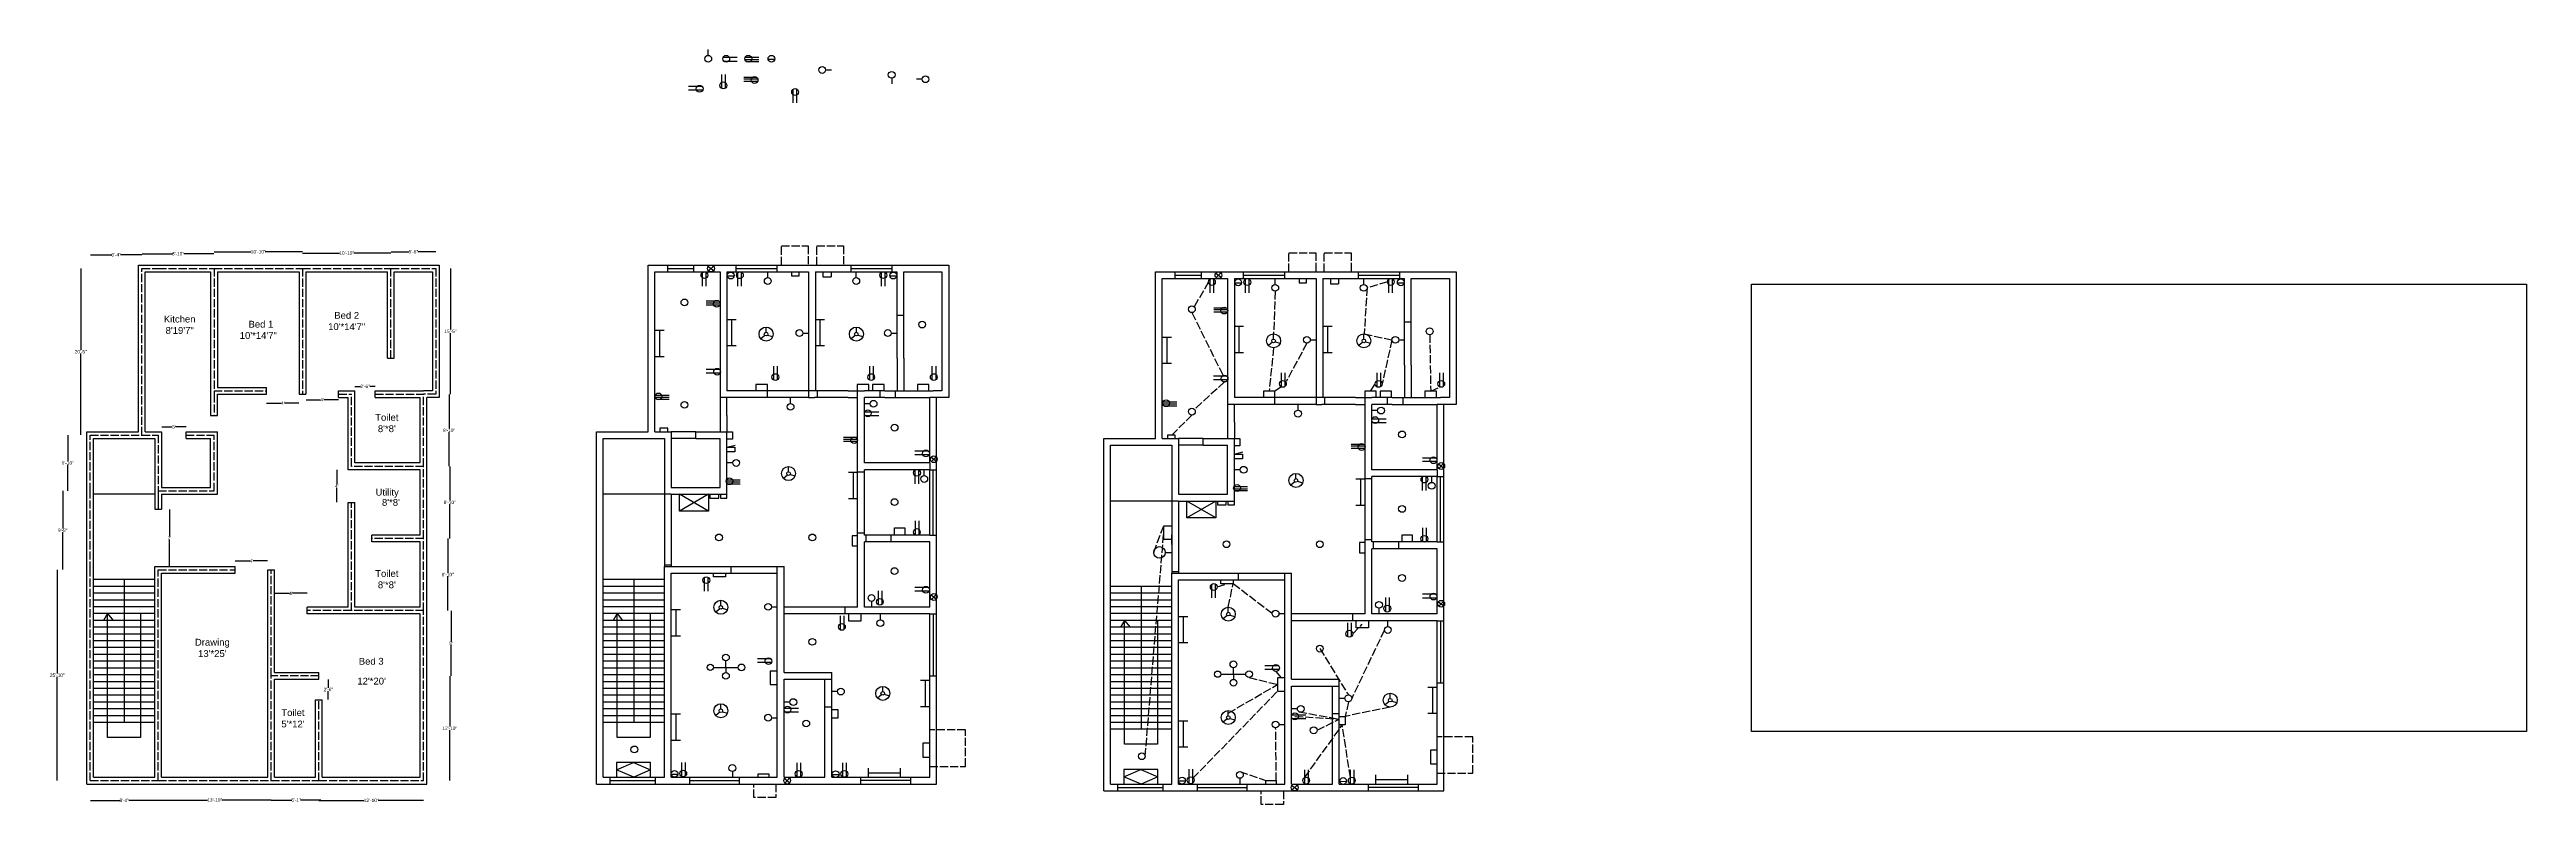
# Model space of a CAD drawing. Header units: inches. Extents: x 378 to 4019, y 490 to 1599.
import ezdxf

# ---------------------------------------------------------------- set-up
doc = ezdxf.new("R2010")
doc.units = ezdxf.units.IN
doc.header["$MEASUREMENT"] = 0
doc.linetypes.add('ACAD_ISO02W100', pattern=[15, 12, -3])
doc.styles.get("Standard").update_dxf_attribs({"font": 'Arial.ttf'})
doc.dimstyles.get("Standard").update_dxf_attribs({"dimtxt": 5, "dimasz": 0.18, "dimexe": 0.18, "dimexo": 0.0625, "dimgap": 0.09, "dimtad": 0, "dimtih": 1, "dimtoh": 1, "dimdec": 0, "dimzin": 0, "dimdsep": 46, "dimlunit": 3, "dimtxsty": 'Standard', "dimcen": 0.09, "dimse1": 1, "dimse2": 1, "dimadec": 0, "dimazin": 0, "dimtfac": 1, "dimtdec": 0, "dimtofl": 0, "dimtmove": 0, "dimatfit": 3, "dimfxl": 1, "dimtolj": 1, "dimtzin": 0, "dimarcsym": 0})

# ---------------------------------------------------------------- blocks, each defined once
blk = doc.blocks.new('*D1')
at = {"color": 0, "lineweight": -2, "transparency": 16777216}
for p, q in [((437.7, 495.5), (480.8, 495.5)), ((537.3, 495.5), (494.2, 495.5))]:
    blk.add_line(p, q, dxfattribs=at)
at = {"color": 0, "transparency": 16777216}
for points in [[(437.7, 495.5), (437.7, 495.5), (437.5, 495.5)], [(537.3, 495.5), (537.3, 495.5), (537.5, 495.5)]]:
    blk.add_solid(points, dxfattribs=at)
at = {"layer": 'Defpoints', "color": 0, "transparency": 16777216}
for p in [(437.5, 524.5), (537.5, 524.5), (537.5, 495.5)]:
    blk.add_point(p, dxfattribs=at)
at = {"color": 0, "transparency": 16777216, "insert": (487.5, 495.5), "char_height": 5, "attachment_point": 5}
blk.add_mtext('\\A1;8\'-4"', dxfattribs=at)
blk = doc.blocks.new('*D2')
at = {"color": 0, "lineweight": -2, "transparency": 16777216}
for p, q in [((537.7, 496), (610.1, 496)), ((703.3, 496), (630.9, 496))]:
    blk.add_line(p, q, dxfattribs=at)
at = {"color": 0, "transparency": 16777216}
for points in [[(537.7, 496), (537.7, 496), (537.5, 496)], [(703.3, 496), (703.3, 496), (703.5, 496)]]:
    blk.add_solid(points, dxfattribs=at)
at = {"layer": 'Defpoints', "color": 0, "transparency": 16777216}
for p in [(537.5, 524.5), (703.5, 524.5), (703.5, 496)]:
    blk.add_point(p, dxfattribs=at)
at = {"color": 0, "transparency": 16777216, "insert": (620.5, 496), "char_height": 5, "attachment_point": 5}
blk.add_mtext('\\A1;13\'-10"', dxfattribs=at)
blk = doc.blocks.new('*D3')
at = {"color": 0, "lineweight": -2, "transparency": 16777216}
for p, q in [((703.7, 496), (733.3, 496)), ((776.3, 496), (746.7, 496))]:
    blk.add_line(p, q, dxfattribs=at)
at = {"color": 0, "transparency": 16777216}
for points in [[(703.7, 496), (703.7, 496), (703.5, 496)], [(776.3, 496), (776.3, 496), (776.5, 496)]]:
    blk.add_solid(points, dxfattribs=at)
at = {"layer": 'Defpoints', "color": 0, "transparency": 16777216}
for p in [(703.5, 524.5), (776.5, 524.5), (776.5, 496)]:
    blk.add_point(p, dxfattribs=at)
at = {"color": 0, "transparency": 16777216, "insert": (740, 496), "char_height": 5, "attachment_point": 5}
blk.add_mtext('\\A1;6\'-1"', dxfattribs=at)
blk = doc.blocks.new('*D4')
at = {"color": 0, "lineweight": -2, "transparency": 16777216}
for p, q in [((773.7, 495.5), (840.1, 495.5)), ((927.3, 495.5), (860.9, 495.5))]:
    blk.add_line(p, q, dxfattribs=at)
at = {"color": 0, "transparency": 16777216}
for points in [[(773.7, 495.5), (773.7, 495.5), (773.5, 495.5)], [(927.3, 495.5), (927.3, 495.5), (927.5, 495.5)]]:
    blk.add_solid(points, dxfattribs=at)
at = {"layer": 'Defpoints', "color": 0, "transparency": 16777216}
for p in [(773.5, 524.5), (927.5, 524.5), (927.5, 495.5)]:
    blk.add_point(p, dxfattribs=at)
at = {"color": 0, "transparency": 16777216, "insert": (850.5, 495.5), "char_height": 5, "attachment_point": 5}
blk.add_mtext('\\A1;12\'-10"', dxfattribs=at)
blk = doc.blocks.new('*D5')
at = {"color": 0, "lineweight": -2, "transparency": 16777216}
for p, q in [((966, 678.3), (966, 604.1)), ((966, 524.7), (966, 598.9))]:
    blk.add_line(p, q, dxfattribs=at)
at = {"color": 0, "transparency": 16777216}
for points in [[(966, 678.3), (966, 678.3), (966, 678.5)], [(966, 524.7), (966, 524.7), (966, 524.5)]]:
    blk.add_solid(points, dxfattribs=at)
at = {"layer": 'Defpoints', "color": 0, "transparency": 16777216}
for p in [(927.5, 678.5), (966, 678.5), (927.5, 524.5)]:
    blk.add_point(p, dxfattribs=at)
at = {"color": 0, "transparency": 16777216, "insert": (966, 601.5), "char_height": 5, "attachment_point": 5}
blk.add_mtext('\\A1;12\'-10"', dxfattribs=at)
blk = doc.blocks.new('*D6')
at = {"color": 0, "lineweight": -2, "transparency": 16777216}
for p, q in [((968, 774.3), (968, 729.1)), ((968, 678.7), (968, 723.9))]:
    blk.add_line(p, q, dxfattribs=at)
at = {"color": 0, "transparency": 16777216}
for points in [[(968, 774.3), (968, 774.3), (968, 774.5)], [(968, 678.7), (968, 678.7), (968, 678.5)]]:
    blk.add_solid(points, dxfattribs=at)
at = {"layer": 'Defpoints', "color": 0, "transparency": 16777216}
for p in [(927.5, 774.5), (968, 774.5), (927.5, 678.5)]:
    blk.add_point(p, dxfattribs=at)
at = {"color": 0, "transparency": 16777216, "insert": (968, 726.5), "char_height": 5, "attachment_point": 5}
blk.add_mtext("\\A1;8'", dxfattribs=at)
blk = doc.blocks.new('*D7')
at = {"color": 0, "lineweight": -2, "transparency": 16777216}
for p, q in [((963, 880.3), (963, 830.1)), ((963, 774.7), (963, 824.9))]:
    blk.add_line(p, q, dxfattribs=at)
at = {"color": 0, "transparency": 16777216}
for points in [[(963, 880.3), (963, 880.3), (963, 880.5)], [(963, 774.7), (963, 774.7), (963, 774.5)]]:
    blk.add_solid(points, dxfattribs=at)
at = {"layer": 'Defpoints', "color": 0, "transparency": 16777216}
for p in [(927.5, 880.5), (963, 880.5), (927.5, 774.5)]:
    blk.add_point(p, dxfattribs=at)
at = {"color": 0, "transparency": 16777216, "insert": (963, 827.5), "char_height": 5, "attachment_point": 5}
blk.add_mtext('\\A1;8\'-10"', dxfattribs=at)
blk = doc.blocks.new('*D8')
at = {"color": 0, "lineweight": -2, "transparency": 16777216}
for p, q in [((966, 986.3), (966, 936.1)), ((966, 880.7), (966, 930.9))]:
    blk.add_line(p, q, dxfattribs=at)
at = {"color": 0, "transparency": 16777216}
for points in [[(966, 986.3), (966, 986.3), (966, 986.5)], [(966, 880.7), (966, 880.7), (966, 880.5)]]:
    blk.add_solid(points, dxfattribs=at)
at = {"layer": 'Defpoints', "color": 0, "transparency": 16777216}
for p in [(927.5, 986.5), (966, 986.5), (927.5, 880.5)]:
    blk.add_point(p, dxfattribs=at)
at = {"color": 0, "transparency": 16777216, "insert": (966, 933.5), "char_height": 5, "attachment_point": 5}
blk.add_mtext('\\A1;8\'-10"', dxfattribs=at)
blk = doc.blocks.new('*D9')
at = {"color": 0, "lineweight": -2, "transparency": 16777216}
for p, q in [((965, 1092.3), (965, 1042.1)), ((965, 986.7), (965, 1036.9))]:
    blk.add_line(p, q, dxfattribs=at)
at = {"color": 0, "transparency": 16777216}
for points in [[(965, 1092.3), (965, 1092.3), (965, 1092.5)], [(965, 986.7), (965, 986.7), (965, 986.5)]]:
    blk.add_solid(points, dxfattribs=at)
at = {"layer": 'Defpoints', "color": 0, "transparency": 16777216}
for p in [(927.5, 1092.5), (965, 1092.5), (927.5, 986.5)]:
    blk.add_point(p, dxfattribs=at)
at = {"color": 0, "transparency": 16777216, "insert": (965, 1039.5), "char_height": 5, "attachment_point": 5}
blk.add_mtext('\\A1;8\'-10"', dxfattribs=at)
blk = doc.blocks.new('*D10')
at = {"color": 0, "lineweight": -2, "transparency": 16777216}
for p, q in [((967, 1277.3), (967, 1187.6)), ((967, 1092.7), (967, 1182.4))]:
    blk.add_line(p, q, dxfattribs=at)
at = {"color": 0, "transparency": 16777216}
for points in [[(967, 1277.3), (967, 1277.3), (967, 1277.5)], [(967, 1092.7), (967, 1092.7), (967, 1092.5)]]:
    blk.add_solid(points, dxfattribs=at)
at = {"layer": 'Defpoints', "color": 0, "transparency": 16777216}
for p in [(945.5, 1277.5), (967, 1277.5), (945.5, 1092.5)]:
    blk.add_point(p, dxfattribs=at)
at = {"color": 0, "transparency": 16777216, "insert": (967, 1185), "char_height": 5, "attachment_point": 5}
blk.add_mtext('\\A1;15\'-5"', dxfattribs=at)
blk = doc.blocks.new('*D11')
at = {"color": 0, "lineweight": -2, "transparency": 16777216}
for p, q in [((879.7, 1302), (905.8, 1302)), ((945.3, 1302), (919.2, 1302))]:
    blk.add_line(p, q, dxfattribs=at)
at = {"color": 0, "transparency": 16777216}
for points in [[(879.7, 1302), (879.7, 1302), (879.5, 1302)], [(945.3, 1302), (945.3, 1302), (945.5, 1302)]]:
    blk.add_solid(points, dxfattribs=at)
at = {"layer": 'Defpoints', "color": 0, "transparency": 16777216}
for p in [(879.5, 1302), (879.5, 1277.5), (945.5, 1277.5)]:
    blk.add_point(p, dxfattribs=at)
at = {"color": 0, "transparency": 16777216, "insert": (912.5, 1302), "char_height": 5, "attachment_point": 5}
blk.add_mtext('\\A1;5\'-6"', dxfattribs=at)
blk = doc.blocks.new('*D12')
at = {"color": 0, "lineweight": -2, "transparency": 16777216}
for p, q in [((749.7, 1300), (804.1, 1300)), ((879.3, 1300), (824.9, 1300))]:
    blk.add_line(p, q, dxfattribs=at)
at = {"color": 0, "transparency": 16777216}
for points in [[(749.7, 1300), (749.7, 1300), (749.5, 1300)], [(879.3, 1300), (879.3, 1300), (879.5, 1300)]]:
    blk.add_solid(points, dxfattribs=at)
at = {"layer": 'Defpoints', "color": 0, "transparency": 16777216}
for p in [(749.5, 1300), (749.5, 1277.5), (879.5, 1277.5)]:
    blk.add_point(p, dxfattribs=at)
at = {"color": 0, "transparency": 16777216, "insert": (814.5, 1300), "char_height": 5, "attachment_point": 5}
blk.add_mtext('\\A1;10\'-10"', dxfattribs=at)
blk = doc.blocks.new('*D13')
at = {"color": 0, "lineweight": -2, "transparency": 16777216}
for p, q in [((619.7, 1302), (674.1, 1302)), ((749.3, 1302), (694.9, 1302))]:
    blk.add_line(p, q, dxfattribs=at)
at = {"color": 0, "transparency": 16777216}
for points in [[(619.7, 1302), (619.7, 1302), (619.5, 1302)], [(749.3, 1302), (749.3, 1302), (749.5, 1302)]]:
    blk.add_solid(points, dxfattribs=at)
at = {"layer": 'Defpoints', "color": 0, "transparency": 16777216}
for p in [(619.5, 1302), (619.5, 1277.5), (749.5, 1277.5)]:
    blk.add_point(p, dxfattribs=at)
at = {"color": 0, "transparency": 16777216, "insert": (684.5, 1302), "char_height": 5, "attachment_point": 5}
blk.add_mtext('\\A1;10\'-10"', dxfattribs=at)
blk = doc.blocks.new('*D14')
at = {"color": 0, "lineweight": -2, "transparency": 16777216}
for p, q in [((513.7, 1299), (557.8, 1299)), ((619.3, 1299), (575.2, 1299))]:
    blk.add_line(p, q, dxfattribs=at)
at = {"color": 0, "transparency": 16777216}
for points in [[(513.7, 1299), (513.7, 1299), (513.5, 1299)], [(619.3, 1299), (619.3, 1299), (619.5, 1299)]]:
    blk.add_solid(points, dxfattribs=at)
at = {"layer": 'Defpoints', "color": 0, "transparency": 16777216}
for p in [(513.5, 1299), (513.5, 1277.5), (619.5, 1277.5)]:
    blk.add_point(p, dxfattribs=at)
at = {"color": 0, "transparency": 16777216, "insert": (566.5, 1299), "char_height": 5, "attachment_point": 5}
blk.add_mtext('\\A1;8\'-10"', dxfattribs=at)
blk = doc.blocks.new('*D15')
at = {"color": 0, "lineweight": -2, "transparency": 16777216}
for p, q in [((437.7, 1297.5), (468.8, 1297.5)), ((513.3, 1297.5), (482.2, 1297.5))]:
    blk.add_line(p, q, dxfattribs=at)
at = {"color": 0, "transparency": 16777216}
for points in [[(437.7, 1297.5), (437.7, 1297.5), (437.5, 1297.5)], [(513.3, 1297.5), (513.3, 1297.5), (513.5, 1297.5)]]:
    blk.add_solid(points, dxfattribs=at)
at = {"layer": 'Defpoints', "color": 0, "transparency": 16777216}
for p in [(437.5, 1297.5), (437.5, 1032.5), (513.5, 1032.5)]:
    blk.add_point(p, dxfattribs=at)
at = {"color": 0, "transparency": 16777216, "insert": (475.5, 1297.5), "char_height": 5, "attachment_point": 5}
blk.add_mtext('\\A1;6\'-4"', dxfattribs=at)
blk = doc.blocks.new('*D16')
at = {"color": 0, "lineweight": -2, "transparency": 16777216}
for p, q in [((423.5, 1277.3), (423.5, 1157.6)), ((423.5, 1032.7), (423.5, 1152.4))]:
    blk.add_line(p, q, dxfattribs=at)
at = {"color": 0, "transparency": 16777216}
for points in [[(423.5, 1277.3), (423.5, 1277.3), (423.5, 1277.5)], [(423.5, 1032.7), (423.5, 1032.7), (423.5, 1032.5)]]:
    blk.add_solid(points, dxfattribs=at)
at = {"layer": 'Defpoints', "color": 0, "transparency": 16777216}
for p in [(423.5, 1277.5), (513.5, 1277.5), (513.5, 1032.5)]:
    blk.add_point(p, dxfattribs=at)
at = {"color": 0, "transparency": 16777216, "insert": (423.5, 1155), "char_height": 5, "attachment_point": 5}
blk.add_mtext('\\A1;20\'-5"', dxfattribs=at)
blk = doc.blocks.new('*D17')
at = {"color": 0, "lineweight": -2, "transparency": 16777216}
for p, q in [((389, 834.3), (389, 682.1)), ((389, 524.7), (389, 676.9))]:
    blk.add_line(p, q, dxfattribs=at)
at = {"color": 0, "transparency": 16777216}
for points in [[(389, 834.3), (389, 834.3), (389, 834.5)], [(389, 524.7), (389, 524.7), (389, 524.5)]]:
    blk.add_solid(points, dxfattribs=at)
at = {"layer": 'Defpoints', "color": 0, "transparency": 16777216}
for p in [(389, 834.5), (437.5, 834.5), (437.5, 524.5)]:
    blk.add_point(p, dxfattribs=at)
at = {"color": 0, "transparency": 16777216, "insert": (389, 679.5), "char_height": 5, "attachment_point": 5}
blk.add_mtext('\\A1;25\'-10"', dxfattribs=at)
blk = doc.blocks.new('*D18')
at = {"color": 0, "lineweight": -2, "transparency": 16777216}
for p, q in [((397, 950.3), (397, 895.1)), ((397, 834.7), (397, 889.9))]:
    blk.add_line(p, q, dxfattribs=at)
at = {"color": 0, "transparency": 16777216}
for points in [[(397, 950.3), (397, 950.3), (397, 950.5)], [(397, 834.7), (397, 834.7), (397, 834.5)]]:
    blk.add_solid(points, dxfattribs=at)
at = {"layer": 'Defpoints', "color": 0, "transparency": 16777216}
for p in [(397, 950.5), (437.5, 950.5), (437.5, 834.5)]:
    blk.add_point(p, dxfattribs=at)
at = {"color": 0, "transparency": 16777216, "insert": (397, 892.5), "char_height": 5, "attachment_point": 5}
blk.add_mtext('\\A1;9\'-8"', dxfattribs=at)
blk = doc.blocks.new('*D19')
at = {"color": 0, "lineweight": -2, "transparency": 16777216}
for p, q in [((404.5, 1032.3), (404.5, 994.1)), ((404.5, 950.7), (404.5, 988.9))]:
    blk.add_line(p, q, dxfattribs=at)
at = {"color": 0, "transparency": 16777216}
for points in [[(404.5, 1032.3), (404.5, 1032.3), (404.5, 1032.5)], [(404.5, 950.7), (404.5, 950.7), (404.5, 950.5)]]:
    blk.add_solid(points, dxfattribs=at)
at = {"layer": 'Defpoints', "color": 0, "transparency": 16777216}
for p in [(437.5, 1032.5), (404.5, 950.5), (437.5, 950.5)]:
    blk.add_point(p, dxfattribs=at)
at = {"color": 0, "transparency": 16777216, "insert": (404.5, 991.5), "char_height": 5, "attachment_point": 5}
blk.add_mtext('\\A1;6\'-10"', dxfattribs=at)
blk = doc.blocks.new('*D20')
at = {"color": 0, "lineweight": -2, "transparency": 16777216}
for p, q in [((696.7, 1079.5), (718, 1079.5)), ((744.3, 1079.5), (723, 1079.5))]:
    blk.add_line(p, q, dxfattribs=at)
at = {"color": 0, "transparency": 16777216}
for points in [[(696.7, 1079.5), (696.7, 1079.5), (696.5, 1079.5)], [(744.3, 1079.5), (744.3, 1079.5), (744.5, 1079.5)]]:
    blk.add_solid(points, dxfattribs=at)
at = {"layer": 'Defpoints', "color": 0, "transparency": 16777216}
for p in [(696.5, 1097.5), (744.5, 1097.5), (744.5, 1079.5)]:
    blk.add_point(p, dxfattribs=at)
at = {"color": 0, "transparency": 16777216, "insert": (720.5, 1079.5), "char_height": 5, "attachment_point": 5}
blk.add_mtext("\\A1;4'", dxfattribs=at)
blk = doc.blocks.new('*D21')
at = {"color": 0, "lineweight": -2, "transparency": 16777216}
for p, q in [((754.7, 1084.5), (776, 1084.5)), ((802.3, 1084.5), (781, 1084.5))]:
    blk.add_line(p, q, dxfattribs=at)
at = {"color": 0, "transparency": 16777216}
for points in [[(754.7, 1084.5), (754.7, 1084.5), (754.5, 1084.5)], [(802.3, 1084.5), (802.3, 1084.5), (802.5, 1084.5)]]:
    blk.add_solid(points, dxfattribs=at)
at = {"layer": 'Defpoints', "color": 0, "transparency": 16777216}
for p in [(754.5, 1092.5), (802.5, 1092.5), (754.5, 1084.5)]:
    blk.add_point(p, dxfattribs=at)
at = {"color": 0, "transparency": 16777216, "insert": (778.5, 1084.5), "char_height": 5, "attachment_point": 5}
blk.add_mtext("\\A1;4'", dxfattribs=at)
blk = doc.blocks.new('*D22')
at = {"color": 0, "lineweight": -2, "transparency": 16777216}
for p, q in [((826.7, 1104), (834.7, 1104)), ((856.3, 1104), (848.3, 1104))]:
    blk.add_line(p, q, dxfattribs=at)
at = {"color": 0, "transparency": 16777216}
for points in [[(826.7, 1104), (826.7, 1104), (826.5, 1104)], [(856.3, 1104), (856.3, 1104), (856.5, 1104)]]:
    blk.add_solid(points, dxfattribs=at)
at = {"layer": 'Defpoints', "color": 0, "transparency": 16777216}
for p in [(826.5, 1104), (826.5, 1092.5), (856.5, 1092.5)]:
    blk.add_point(p, dxfattribs=at)
at = {"color": 0, "transparency": 16777216, "insert": (841.5, 1104), "char_height": 5, "attachment_point": 5}
blk.add_mtext('\\A1;2\'-6"', dxfattribs=at)
blk = doc.blocks.new('*D23')
at = {"color": 0, "lineweight": -2, "transparency": 16777216}
for p, q in [((800, 981.32), (800, 960.09)), ((800, 933.68), (800, 954.91))]:
    blk.add_line(p, q, dxfattribs=at)
at = {"color": 0, "transparency": 16777216}
for points in [[(799.97, 981.32), (800.03, 981.32), (800, 981.5)], [(799.97, 933.68), (800.03, 933.68), (800, 933.5)]]:
    blk.add_solid(points, dxfattribs=at)
at = {"layer": 'Defpoints', "color": 0, "transparency": 16777216}
for p in [(800, 981.5), (821.5, 981.5), (821.5, 933.5)]:
    blk.add_point(p, dxfattribs=at)
at = {"color": 0, "transparency": 16777216, "insert": (800, 957.5), "char_height": 5, "attachment_point": 5}
blk.add_mtext("\\A1;4'", dxfattribs=at)
blk = doc.blocks.new('*D24')
at = {"color": 0, "lineweight": -2, "transparency": 16777216}
for p, q in [((787.5, 673.3), (787.5, 661.1)), ((787.5, 643.7), (787.5, 655.9))]:
    blk.add_line(p, q, dxfattribs=at)
at = {"color": 0, "transparency": 16777216}
for points in [[(787.5, 673.3), (787.5, 673.3), (787.5, 673.5)], [(787.5, 643.7), (787.5, 643.7), (787.5, 643.5)]]:
    blk.add_solid(points, dxfattribs=at)
at = {"layer": 'Defpoints', "color": 0, "transparency": 16777216}
for p in [(773.5, 673.5), (787.5, 673.5), (773.5, 643.5)]:
    blk.add_point(p, dxfattribs=at)
at = {"color": 0, "transparency": 16777216, "insert": (787.5, 658.5), "char_height": 5, "attachment_point": 5}
blk.add_mtext('\\A1;2\'-6"', dxfattribs=at)
blk = doc.blocks.new('*D25')
at = {"color": 0, "lineweight": -2, "transparency": 16777216}
for p, q in [((708.7, 800), (730, 800)), ((756.3, 800), (735, 800))]:
    blk.add_line(p, q, dxfattribs=at)
at = {"color": 0, "transparency": 16777216}
for points in [[(708.7, 800), (708.7, 800), (708.5, 800)], [(756.3, 800), (756.3, 800), (756.5, 800)]]:
    blk.add_solid(points, dxfattribs=at)
at = {"layer": 'Defpoints', "color": 0, "transparency": 16777216}
for p in [(708.5, 800), (708.5, 779.5), (756.5, 779.5)]:
    blk.add_point(p, dxfattribs=at)
at = {"color": 0, "transparency": 16777216, "insert": (732.5, 800), "char_height": 5, "attachment_point": 5}
blk.add_mtext("\\A1;4'", dxfattribs=at)
blk = doc.blocks.new('*D26')
at = {"color": 0, "lineweight": -2, "transparency": 16777216}
for p, q in [((650.7, 847.5), (672, 847.5)), ((698.3, 847.5), (677, 847.5))]:
    blk.add_line(p, q, dxfattribs=at)
at = {"color": 0, "transparency": 16777216}
for points in [[(650.7, 847.5), (650.7, 847.5), (650.5, 847.5)], [(698.3, 847.5), (698.3, 847.5), (698.5, 847.5)]]:
    blk.add_solid(points, dxfattribs=at)
at = {"layer": 'Defpoints', "color": 0, "transparency": 16777216}
for p in [(698.5, 847.5), (650.5, 834.5), (698.5, 834.5)]:
    blk.add_point(p, dxfattribs=at)
at = {"color": 0, "transparency": 16777216, "insert": (674.5, 847.5), "char_height": 5, "attachment_point": 5}
blk.add_mtext("\\A1;4'", dxfattribs=at)
blk = doc.blocks.new('*D27')
at = {"color": 0, "lineweight": -2, "transparency": 16777216}
for p, q in [((554, 923.32), (554, 884.09)), ((554, 839.68), (554, 878.91))]:
    blk.add_line(p, q, dxfattribs=at)
at = {"color": 0, "transparency": 16777216}
for points in [[(553.97, 923.32), (554.03, 923.32), (554, 923.5)], [(553.97, 839.68), (554.03, 839.68), (554, 839.5)]]:
    blk.add_solid(points, dxfattribs=at)
at = {"layer": 'Defpoints', "color": 0, "transparency": 16777216}
for p in [(537.5, 923.5), (537.5, 839.5), (554, 839.5)]:
    blk.add_point(p, dxfattribs=at)
at = {"color": 0, "transparency": 16777216, "insert": (554, 881.5), "char_height": 5, "attachment_point": 5}
blk.add_mtext("\\A1;7'", dxfattribs=at)
blk = doc.blocks.new('*D28')
at = {"color": 0, "lineweight": -2, "transparency": 16777216}
for p, q in [((542.7, 1044.5), (558.1, 1044.5)), ((578.3, 1044.5), (562.9, 1044.5))]:
    blk.add_line(p, q, dxfattribs=at)
at = {"color": 0, "transparency": 16777216}
for points in [[(542.7, 1044.5), (542.7, 1044.5), (542.5, 1044.5)], [(578.3, 1044.5), (578.3, 1044.5), (578.5, 1044.5)]]:
    blk.add_solid(points, dxfattribs=at)
at = {"layer": 'Defpoints', "color": 0, "transparency": 16777216}
for p in [(542.5, 1044.5), (542.5, 1032.5), (578.5, 1032.5)]:
    blk.add_point(p, dxfattribs=at)
at = {"color": 0, "transparency": 16777216, "insert": (560.5, 1044.5), "char_height": 5, "attachment_point": 5}
blk.add_mtext("\\A1;3'", dxfattribs=at)

msp = doc.modelspace()

# ---------------------------------------------------------------- linework, layer by layer
at = {"linetype": 'ACAD_ISO02W100'}
for p, q in [((1346, 1590.7), (1346, 1599.2)), ((1433.9, 1585.2), (1443.9, 1585.3)), ((1518.5, 1569.2), (1527, 1569.2)), ((1615.7, 1557.1), (1615.7, 1548.6)), ((1660.4, 1555.6), (1651.9, 1555.6)), ((513.5, 1032.5), (513.5, 1277.5)), ((513.5, 1277.5), (537.5, 1277.5)), ((537.5, 1277.5), (619.5, 1277.5)), ((619.5, 1277.5), (749.5, 1277.5)), ((619.5, 1277.5), (619.5, 1092.5)), ((749.5, 1277.5), (879.5, 1277.5)), ((749.5, 1277.5), (749.5, 1092.5)), ((879.5, 1277.5), (945.5, 1277.5)), ((879.5, 1145.5), (879.5, 1277.5)), ((945.5, 1277.5), (945.5, 1092.5)), ((1453.5, 1282.5), (1453.5, 1310.5)), ((1453.5, 1310.5), (1493, 1310.5)), ((1493, 1310.5), (1493, 1282.5)), ((1505.5, 1282.5), (1505.5, 1310.5)), ((1505.5, 1310.5), (1545, 1310.5)), ((1545, 1310.5), (1545, 1282.5)), ((1556, 1272.5), (1556, 1282.5)), ((1616.5, 1272.5), (1616.5, 1282.5)), ((2199.5, 1272.5), (2199.5, 1300.5)), ((2199.5, 1300.5), (2239, 1300.5)), ((2239, 1300.5), (2239, 1272.5)), ((2251.5, 1272.5), (2251.5, 1300.5)), ((2251.5, 1300.5), (2291, 1300.5)), ((2291, 1300.5), (2291, 1272.5)), ((1374, 1266.5), (1384, 1266.5)), ((1433.5, 1264), (1433.5, 1272.5)), ((1468.5, 1272.5), (1468.5, 1266.5)), ((1468.5, 1266.5), (1479.5, 1266.5)), ((1479.5, 1266.5), (1479.5, 1272.5)), ((1514.5, 1272.5), (1514.5, 1265)), ((1514.5, 1265), (1527, 1265)), ((1527, 1265), (1527, 1272.5)), ((1563.5, 1264), (1563.5, 1272.5)), ((1613.1, 1266.5), (1623, 1266.5)), ((2081.4, 1257.6), (2060.4, 1221.2)), ((2120, 1256.5), (2130, 1256.5)), ((2179.5, 1244), (2177, 1181.3)), ((2179.5, 1254), (2179.5, 1262.5)), ((2214.5, 1262.5), (2214.5, 1256.5)), ((2214.5, 1256.5), (2225.5, 1256.5)), ((2225.5, 1256.5), (2225.5, 1262.5)), ((2260.5, 1262.5), (2260.5, 1255)), ((2260.5, 1255), (2273, 1255)), ((2273, 1255), (2273, 1262.5)), ((2302, 1262.5), (2302, 1272.5)), ((2309.5, 1254), (2309.5, 1262.5)), ((2314.5, 1249), (2310.3, 1181.3)), ((2344.4, 1257.6), (2314.5, 1249)), ((2359.1, 1256.5), (2369, 1256.5)), ((2362.5, 1262.5), (2362.5, 1272.5)), ((2057, 1212.5), (2102.7, 1120.1)), ((1485, 1182.5), (1493.5, 1182.5)), ((1615, 1182.5), (1623.5, 1182.5)), ((2226, 1167.5), (2195.7, 1111.5)), ((2231, 1172.5), (2239.5, 1172.5)), ((2310.3, 1181.3), (2351, 1172.5)), ((2351, 1172.5), (2336.5, 1107.7)), ((2361, 1172.5), (2369.5, 1172.5)), ((2406.5, 1180), (2408, 1097)), ((2177, 1160.7), (2170.5, 1097)), ((619.5, 1097.5), (696.5, 1097.5)), ((619.5, 1092.5), (619.5, 1061.5)), ((802.5, 1092.5), (821.5, 1092.5)), ((821.5, 986.5), (821.5, 1092.5)), ((856.5, 1092.5), (927.5, 1092.5)), ((927.5, 986.5), (927.5, 1092.5)), ((945.5, 1092.5), (927.5, 1092.5)), ((1416, 1107), (1416, 1097.5)), ((1433, 1097.5), (1433, 1107)), ((1565, 1107), (1565, 1097.5)), ((1582, 1097.5), (1582, 1107)), ((1587.5, 1107), (1587.5, 1097.5)), ((1604.5, 1097.5), (1604.5, 1107)), ((1653.5, 1107), (1653.5, 1097.5)), ((1670.5, 1097.5), (1670.5, 1107)), ((2105, 1110.6), (2060.7, 1070.4)), ((2162, 1097), (2162, 1087.5)), ((2188.6, 1103.2), (2179, 1097)), ((2179, 1087.5), (2179, 1097)), ((2311, 1097), (2311, 1087.5)), ((2319.5, 1097), (2326.5, 1107.7)), ((2328, 1087.5), (2328, 1097)), ((2333.5, 1097), (2333.5, 1087.5)), ((2350.5, 1087.5), (2350.5, 1097)), ((2399.5, 1097), (2399.5, 1087.5)), ((2408, 1097), (2421.4, 1103.2)), ((2416.5, 1087.5), (2416.5, 1097)), ((1467, 1079), (1467, 1087.5)), ((1584, 1078.5), (1575.5, 1078.5)), ((1681.5, 1087.5), (1671.5, 1087.5)), ((2057, 1062), (2027.5, 1032.5)), ((2213, 1069), (2213, 1077.5)), ((2330, 1068.5), (2321.5, 1068.5)), ((2427.5, 1077.5), (2417.5, 1077.5)), ((437.5, 950.5), (437.5, 1032.5)), ((437.5, 1032.5), (513.5, 1032.5)), ((513.5, 1032.5), (537.5, 1032.5)), ((537.5, 1032.5), (537.5, 950.5)), ((578.5, 1032.5), (619.5, 1032.5)), ((619.5, 950.5), (619.5, 1032.5)), ((927.5, 986.5), (821.5, 986.5)), ((927.5, 880.5), (927.5, 986.5)), ((1382, 991.5), (1373.5, 991.5)), ((437.5, 834.5), (437.5, 950.5)), ((537.5, 950.5), (619.5, 950.5)), ((1575.5, 978), (1565.5, 978)), ((1663.5, 973), (1663.5, 981.5)), ((1671.5, 981.5), (1681.5, 981.5)), ((2128, 981.5), (2119.5, 981.5)), ((2321.5, 968), (2311.5, 968)), ((2409.5, 963), (2409.5, 971.5)), ((2417.5, 971.5), (2427.5, 971.5)), ((821.5, 880.5), (821.5, 933.5)), ((821.5, 774.5), (821.5, 880.5)), ((927.5, 880.5), (851.5, 880.5)), ((927.5, 774.5), (927.5, 880.5)), ((1575.5, 888.5), (1565.5, 888.5)), ((1578, 875.5), (1578, 885.5)), ((1615, 875.5), (1615, 885.5)), ((1671.5, 885.5), (1681.5, 885.5)), ((1988.4, 560.4), (2015.5, 888.9)), ((2000.8, 860), (2015.5, 899)), ((2321.5, 878.5), (2311.5, 878.5)), ((2324, 865.5), (2324, 875.5)), ((2361, 865.5), (2361, 875.5)), ((2417.5, 875.5), (2427.5, 875.5)), ((437.5, 524.5), (437.5, 834.5)), ((537.5, 524.5), (537.5, 834.5)), ((537.5, 834.5), (650.5, 834.5)), ((703.5, 678.5), (703.5, 834.5)), ((2094.1, 809.2), (2108.5, 814)), ((2110.5, 779.6), (2117.5, 814)), ((2175, 770), (2117.5, 814)), ((821.5, 774.5), (756.5, 774.5)), ((927.5, 774.5), (821.5, 774.5)), ((927.5, 678.5), (927.5, 774.5)), ((1439, 780), (1447.5, 780)), ((1586, 788), (1586, 779.5)), ((1599, 761), (1599, 769.5)), ((2185, 770), (2193.5, 770)), ((2332, 778), (2332, 769.5)), ((2340, 746), (2292, 645.5)), ((2293.5, 740.5), (2307.5, 754.5)), ((2345, 751), (2345, 759.5)), ((2245, 718.6), (2287, 650.5)), ((703.5, 524.5), (703.5, 678.5)), ((773.5, 678.5), (703.5, 678.5)), ((927.5, 524.5), (927.5, 678.5)), ((1536, 655.5), (1527.5, 655.5)), ((2058.5, 528), (2183, 656)), ((2110.5, 623.8), (2183, 665.8)), ((2141, 676.1), (2183, 665.8)), ((2180.5, 685.1), (2188.2, 675.5)), ((773.5, 524.5), (773.5, 643.5)), ((1466, 640), (1457.5, 640)), ((2212, 630), (2203.5, 630)), ((2208.5, 619), (2273.5, 615)), ((2214.3, 625.8), (2273.5, 615)), ((2282, 645.5), (2273.5, 645.5)), ((2287, 640.5), (2282.5, 619)), ((2348.5, 632.5), (2282.5, 619)), ((1439, 617), (1447.5, 617)), ((1724, 599), (1671.5, 599)), ((1724, 545.5), (1724, 599)), ((2181, 524.5), (2180.1, 602)), ((2185, 607), (2193.5, 607)), ((2222.8, 529), (2278, 606.5)), ((2241, 598.5), (2273.5, 615)), ((2289.9, 529), (2278, 606.5)), ((2470, 589), (2417.5, 589)), ((2470, 535.5), (2470, 589)), ((437.5, 524.5), (537.5, 524.5)), ((537.5, 524.5), (703.5, 524.5)), ((703.5, 524.5), (773.5, 524.5)), ((773.5, 524.5), (927.5, 524.5)), ((1291.5, 534), (1301.5, 534)), ((1381.5, 538), (1381.5, 529.5)), ((1413, 499.5), (1413, 519.5)), ((1445.5, 519.5), (1445.5, 499.5)), ((1528.3, 533.4), (1538.3, 533.5)), ((1671.5, 545.5), (1724, 545.5)), ((2037.5, 524), (2047.5, 524)), ((2127.5, 538), (2165.5, 524.5)), ((2127.5, 528), (2127.5, 519.5)), ((2274.3, 523.4), (2284.3, 523.5)), ((2417.5, 535.5), (2470, 535.5)), ((1445.5, 499.5), (1413, 499.5)), ((2159, 489.5), (2159, 509.5)), ((2191.5, 489.5), (2159, 489.5)), ((2191.5, 509.5), (2191.5, 489.5))]:
    msp.add_line(p, q, dxfattribs=at)
for p, q in [((1367.8, 1587.8), (1388.5, 1587.8)), ((1368.6, 1582.4), (1388.5, 1582.4)), ((1400, 1584.7), (1420.5, 1584.7)), ((1400.3, 1587.8), (1420.5, 1587.8)), ((1401.7, 1581.9), (1420.5, 1581.9)), ((1337.1, 1544.9), (1317.2, 1544.9)), ((1337.9, 1539.5), (1317.2, 1539.5)), ((1366.1, 1542), (1366.1, 1562.7)), ((1371.5, 1542.8), (1371.5, 1562.7)), ((1417.3, 1558.3), (1398.5, 1558.3)), ((1419, 1555.5), (1398.5, 1555.5)), ((1418.7, 1552.4), (1398.5, 1552.4)), ((1470.4, 1540.6), (1470.4, 1520.7)), ((1475.8, 1541.4), (1475.8, 1520.7)), ((508.5, 1037.5), (508.5, 1282.5)), ((508.5, 1282.5), (537.5, 1282.5)), ((513.5, 1277.5), (513.5, 1277.5)), ((537.5, 1282.5), (619.5, 1282.5)), ((537.5, 1282.5), (619.5, 1282.5)), ((537.5, 1282.5), (619.5, 1282.5)), ((537.5, 1277.5), (537.5, 1277.5)), ((619.5, 1282.5), (749.5, 1282.5)), ((619.5, 1277.5), (619.5, 1277.5)), ((749.5, 1282.5), (879.5, 1282.5)), ((749.5, 1277.5), (749.5, 1277.5)), ((879.5, 1282.5), (950.5, 1282.5)), ((879.5, 1282.5), (945.5, 1282.5)), ((879.5, 1277.5), (879.5, 1277.5)), ((945.5, 1277.5), (945.5, 1277.5)), ((950.5, 1282.5), (950.5, 1087.5)), ((1257.5, 1037.5), (1257.5, 1282.5)), ((1257.5, 1282.5), (1286.5, 1282.5)), ((1286.5, 1282.5), (1368.5, 1282.5)), ((1286.5, 1282.5), (1368.5, 1282.5)), ((1286.5, 1282.5), (1368.5, 1282.5)), ((1286.5, 1272.5), (1286.5, 1282.5)), ((1286.5, 1277.5), (1286.5, 1277.5)), ((1286.5, 1277.5), (1325, 1277.5)), ((1325, 1272.5), (1325, 1282.5)), ((1346, 1280.5), (1354, 1274.5)), ((1353.5, 1281), (1346.5, 1274)), ((1368.5, 1282.5), (1498.5, 1282.5)), ((1387, 1272.5), (1387, 1282.5)), ((1387, 1277.5), (1447.5, 1277.5)), ((1447.5, 1272.5), (1447.5, 1282.5)), ((1498.5, 1282.5), (1628.5, 1282.5)), ((1556, 1277.5), (1616.5, 1277.5)), ((1628.5, 1282.5), (1694.5, 1282.5)), ((1628.5, 1282.5), (1699.5, 1282.5)), ((1699.5, 1282.5), (1699.5, 1087.5)), ((518.5, 1037.5), (518.5, 1272.5)), ((518.5, 1272.5), (537.5, 1272.5)), ((537.5, 1272.5), (614.5, 1272.5)), ((614.5, 1272.5), (614.5, 1092.5)), ((624.5, 1272.5), (744.5, 1272.5)), ((624.5, 1272.5), (624.5, 1102.5)), ((744.5, 1272.5), (744.5, 1092.5)), ((754.5, 1272.5), (874.5, 1272.5)), ((754.5, 1272.5), (754.5, 1092.5)), ((874.5, 1145.5), (874.5, 1272.5)), ((884.5, 1272.5), (940.5, 1272.5)), ((884.5, 1145.5), (884.5, 1272.5)), ((940.5, 1272.5), (940.5, 1097.5)), ((1267.5, 1037.5), (1267.5, 1272.5)), ((1267.5, 1272.5), (1286.5, 1272.5)), ((1286.5, 1272.5), (1363.5, 1272.5)), ((1337.1, 1271.3), (1337.1, 1251.5)), ((1342.5, 1272.1), (1342.5, 1251.5)), ((1363.5, 1272.5), (1363.5, 1092.5)), ((1373.5, 1272.5), (1493.5, 1272.5)), ((1373.5, 1272.5), (1373.5, 1102.5)), ((1389.2, 1271.2), (1389.2, 1251.4)), ((1394.6, 1272), (1394.6, 1251.4)), ((1493.5, 1272.5), (1493.5, 1092.5)), ((1503.5, 1272.5), (1623.5, 1272.5)), ((1503.5, 1272.5), (1503.5, 1097.5)), ((1600.1, 1271.3), (1600.1, 1251.5)), ((1605.5, 1272.1), (1605.5, 1251.5)), ((1623.5, 1145.5), (1623.5, 1272.5)), ((1633.5, 1272.5), (1689.5, 1272.5)), ((1633.5, 1145.5), (1633.5, 1272.5)), ((1689.5, 1272.5), (1689.5, 1097.5)), ((2003.5, 1027.5), (2003.5, 1272.5)), ((2003.5, 1272.5), (2032.5, 1272.5)), ((2013.5, 1027.5), (2013.5, 1262.5)), ((2013.5, 1262.5), (2032.5, 1262.5)), ((2032.5, 1272.5), (2114.5, 1272.5)), ((2032.5, 1272.5), (2114.5, 1272.5)), ((2032.5, 1272.5), (2114.5, 1272.5)), ((2032.5, 1262.5), (2032.5, 1272.5)), ((2032.5, 1267.5), (2032.5, 1267.5)), ((2032.5, 1267.5), (2071, 1267.5)), ((2032.5, 1262.5), (2109.5, 1262.5)), ((2071, 1262.5), (2071, 1272.5)), ((2083.1, 1261.3), (2083.1, 1241.5)), ((2088.5, 1262.1), (2088.5, 1241.5)), ((2092, 1270.5), (2100, 1264.5)), ((2099.5, 1271), (2092.5, 1264)), ((2109.5, 1262.5), (2109.5, 1082.5)), ((2114.5, 1272.5), (2244.5, 1272.5)), ((2119.5, 1262.5), (2239.5, 1262.5)), ((2119.5, 1262.5), (2119.5, 1092.5)), ((2133, 1262.5), (2133, 1272.5)), ((2133, 1267.5), (2193.5, 1267.5)), ((2135.2, 1261.2), (2135.2, 1241.4)), ((2140.6, 1262), (2140.6, 1241.4)), ((2193.5, 1262.5), (2193.5, 1272.5)), ((2239.5, 1262.5), (2239.5, 1082.5)), ((2244.5, 1272.5), (2374.5, 1272.5)), ((2249.5, 1262.5), (2369.5, 1262.5)), ((2249.5, 1262.5), (2249.5, 1087.5)), ((2302, 1267.5), (2362.5, 1267.5)), ((2346.1, 1261.3), (2346.1, 1241.5)), ((2351.5, 1262.1), (2351.5, 1241.5)), ((2369.5, 1135.5), (2369.5, 1262.5)), ((2374.5, 1272.5), (2440.5, 1272.5)), ((2374.5, 1272.5), (2445.5, 1272.5)), ((2379.5, 1262.5), (2435.5, 1262.5)), ((2379.5, 1135.5), (2379.5, 1262.5)), ((2435.5, 1262.5), (2435.5, 1087.5)), ((2445.5, 1272.5), (2445.5, 1077.5)), ((1361.8, 1229.3), (1343, 1229.3)), ((1363.5, 1226.5), (1343, 1226.5)), ((1363.2, 1223.4), (1343, 1223.4)), ((1373.5, 1202.5), (1387, 1202.5)), ((1380.2, 1202.5), (1380.2, 1164)), ((1503.5, 1202.5), (1517, 1202.5)), ((1510.2, 1202.5), (1510.2, 1164)), ((1623.5, 1209), (1633.5, 1209)), ((2107.8, 1219.3), (2089, 1219.3)), ((2109.5, 1216.5), (2089, 1216.5)), ((2109.2, 1213.4), (2089, 1213.4)), ((1267.5, 1186.5), (1281, 1186.5)), ((1274.2, 1186.5), (1274.2, 1148)), ((1429.4, 1178.9), (1423.5, 1174)), ((1431, 1183.7), (1431, 1191.3)), ((1433.3, 1179.6), (1440.7, 1177.4)), ((1562.1, 1178.9), (1556.2, 1174)), ((1563.7, 1183.7), (1563.7, 1191.3)), ((1566, 1179.6), (1573.4, 1177.4)), ((2013.5, 1176.5), (2027, 1176.5)), ((2020.2, 1176.5), (2020.2, 1138)), ((2119.5, 1192.5), (2133, 1192.5)), ((2126.2, 1192.5), (2126.2, 1154)), ((2175.4, 1168.9), (2169.5, 1164)), ((2177, 1173.7), (2177, 1181.3)), ((2179.3, 1169.6), (2186.7, 1167.4)), ((2249.5, 1192.5), (2263, 1192.5)), ((2256.2, 1192.5), (2256.2, 1154)), ((2308.1, 1168.9), (2302.2, 1164)), ((2309.7, 1173.7), (2309.7, 1181.3)), ((2312, 1169.6), (2319.4, 1167.4)), ((2369.5, 1199), (2379.5, 1199)), ((874.5, 1145.5), (884.5, 1145.5)), ((879.5, 1145.5), (879.5, 1145.5)), ((1267.5, 1148), (1281, 1148)), ((1362.7, 1128.9), (1342.8, 1128.9)), ((1373.5, 1164), (1387, 1164)), ((1442.6, 1113.2), (1442.6, 1133.8)), ((1448, 1114), (1448, 1133.8)), ((1503.5, 1164), (1517, 1164)), ((1583.4, 1113.2), (1583.4, 1133.8)), ((1588.8, 1114), (1588.8, 1133.8)), ((1623.5, 1145.5), (1623.5, 1097.5)), ((1633.5, 1145.5), (1633.5, 1097.5)), ((1675.4, 1113.2), (1675.4, 1133.8)), ((1680.8, 1114), (1680.8, 1133.8)), ((2013.5, 1138), (2027, 1138)), ((2119.5, 1154), (2133, 1154)), ((2249.5, 1154), (2263, 1154)), ((2369.5, 1135.5), (2369.5, 1087.5)), ((2379.5, 1135.5), (2379.5, 1087.5)), ((614.5, 1092.5), (614.5, 1061.5)), ((619.5, 1092.5), (619.5, 1092.5)), ((624.5, 1102.5), (696.5, 1102.5)), ((624.5, 1092.5), (696.5, 1092.5)), ((624.5, 1061.5), (624.5, 1092.5)), ((696.5, 1092.5), (696.5, 1102.5)), ((696.5, 1092.5), (696.5, 1092.5)), ((744.5, 1092.5), (754.5, 1092.5)), ((749.5, 1092.5), (749.5, 1092.5)), ((802.5, 1097.5), (826.5, 1097.5)), ((802.5, 1097.5), (821.5, 1097.5)), ((802.5, 1087.5), (802.5, 1097.5)), ((802.5, 1092.5), (802.5, 1092.5)), ((821.5, 1092.5), (821.5, 1092.5)), ((826.5, 991.5), (826.5, 1097.5)), ((856.5, 1097.5), (927.5, 1097.5)), ((856.5, 1087.5), (856.5, 1097.5)), ((856.5, 1092.5), (856.5, 1092.5)), ((940.5, 1097.5), (927.5, 1097.5)), ((927.5, 1092.5), (927.5, 1092.5)), ((945.5, 1092.5), (945.5, 1092.5)), ((1363.5, 1123.5), (1342.8, 1123.5)), ((1363.5, 1092.5), (1363.5, 1061.5)), ((1373.5, 1102.5), (1373.5, 1097.5)), ((1503.5, 1097.5), (1373.5, 1097.5)), ((1433, 1107), (1416, 1107)), ((1433, 1087.5), (1433, 1097.5)), ((1493.5, 1092.5), (1493.5, 1087.5)), ((1551.5, 1097.5), (1503.5, 1097.5)), ((1506, 1097.5), (1506, 1087.5)), ((1551.5, 1097.5), (1570.5, 1097.5)), ((1551.5, 1097.5), (1575.5, 1097.5)), ((1582, 1107), (1565, 1107)), ((1565.5, 1087.5), (1565.5, 1097.5)), ((1605.5, 1097.5), (1575.5, 1097.5)), ((1604.5, 1107), (1587.5, 1107)), ((1598.5, 1087.5), (1598.5, 1097.5)), ((1605.5, 1097.5), (1676.5, 1097.5)), ((1621, 1097.5), (1621, 1087.5)), ((1670.5, 1107), (1653.5, 1107)), ((1689.5, 1097.5), (1676.5, 1097.5)), ((2108.7, 1118.9), (2088.8, 1118.9)), ((2109.5, 1113.5), (2088.8, 1113.5)), ((2119.5, 1092.5), (2119.5, 1087.5)), ((2179, 1097), (2162, 1097)), ((2188.6, 1103.2), (2188.6, 1123.8)), ((2194, 1104), (2194, 1123.8)), ((2328, 1097), (2311, 1097)), ((2329.4, 1103.2), (2329.4, 1123.8)), ((2350.5, 1097), (2333.5, 1097)), ((2334.8, 1104), (2334.8, 1123.8)), ((2416.5, 1097), (2399.5, 1097)), ((2421.4, 1103.2), (2421.4, 1123.8)), ((2426.8, 1104), (2426.8, 1123.8)), ((614.5, 1061.5), (624.5, 1061.5)), ((619.5, 1061.5), (619.5, 1061.5)), ((802.5, 1087.5), (816.5, 1087.5)), ((816.5, 981.5), (816.5, 1087.5)), ((856.5, 1087.5), (922.5, 1087.5)), ((922.5, 991.5), (922.5, 1087.5)), ((950.5, 1087.5), (932.5, 1087.5)), ((932.5, 986.5), (932.5, 1087.5)), ((1268.1, 1088.3), (1288.6, 1088.3)), ((1268.5, 1091.4), (1288.6, 1091.4)), ((1269.8, 1085.5), (1288.6, 1085.5)), ((1493.5, 1087.5), (1363.5, 1087.5)), ((1363.5, 1061.5), (1363.5, 1037.5)), ((1373.5, 1061.5), (1373.5, 1087.5)), ((1373.5, 1061.5), (1373.5, 1037.5)), ((1493.5, 1087.5), (1502, 1087.5)), ((1551.5, 1087.5), (1502, 1087.5)), ((1551.5, 1087.5), (1565.5, 1087.5)), ((1565.5, 981.5), (1565.5, 1087.5)), ((1565.5, 1087.5), (1565.5, 1087.5)), ((1575.5, 991.5), (1575.5, 1087.5)), ((1605.5, 1087.5), (1575.5, 1087.5)), ((1576, 1066.6), (1596.6, 1066.6)), ((1576.8, 1061.2), (1596.6, 1061.2)), ((1605.5, 1087.5), (1671.5, 1087.5)), ((1671.5, 991.5), (1671.5, 1087.5)), ((1681.5, 986.5), (1681.5, 1087.5)), ((1699.5, 1087.5), (1681.5, 1087.5)), ((2014.1, 1078.3), (2034.6, 1078.3)), ((2014.5, 1081.4), (2034.6, 1081.4)), ((2015.8, 1075.5), (2034.6, 1075.5)), ((2109.5, 1082.5), (2109.5, 1051.5)), ((2239.5, 1077.5), (2109.5, 1077.5)), ((2249.5, 1087.5), (2119.5, 1087.5)), ((2119.5, 1051.5), (2119.5, 1077.5)), ((2179, 1077.5), (2179, 1087.5)), ((2239.5, 1082.5), (2239.5, 1077.5)), ((2239.5, 1077.5), (2248, 1077.5)), ((2297.5, 1077.5), (2248, 1077.5)), ((2297.5, 1087.5), (2249.5, 1087.5)), ((2252, 1087.5), (2252, 1077.5)), ((2297.5, 1087.5), (2316.5, 1087.5)), ((2297.5, 1087.5), (2321.5, 1087.5)), ((2297.5, 1077.5), (2311.5, 1077.5)), ((2311.5, 1077.5), (2311.5, 1087.5)), ((2311.5, 971.5), (2311.5, 1077.5)), ((2311.5, 1077.5), (2311.5, 1077.5)), ((2351.5, 1087.5), (2321.5, 1087.5)), ((2321.5, 981.5), (2321.5, 1077.5)), ((2351.5, 1077.5), (2321.5, 1077.5)), ((2322, 1056.6), (2342.6, 1056.6)), ((2344.5, 1077.5), (2344.5, 1087.5)), ((2351.5, 1087.5), (2422.5, 1087.5)), ((2351.5, 1077.5), (2417.5, 1077.5)), ((2367, 1087.5), (2367, 1077.5)), ((2417.5, 981.5), (2417.5, 1077.5)), ((2435.5, 1087.5), (2422.5, 1087.5)), ((2427.5, 976.5), (2427.5, 1077.5)), ((2445.5, 1077.5), (2427.5, 1077.5)), ((432.5, 1037.5), (508.5, 1037.5)), ((432.5, 950.5), (432.5, 1037.5)), ((437.5, 1032.5), (437.5, 1032.5)), ((442.5, 1027.5), (513.5, 1027.5)), ((442.5, 950.5), (442.5, 1027.5)), ((513.5, 1032.5), (513.5, 1032.5)), ((513.5, 1027.5), (532.5, 1027.5)), ((518.5, 1037.5), (542.5, 1037.5)), ((532.5, 1027.5), (532.5, 950.5)), ((537.5, 1032.5), (537.5, 1032.5)), ((542.5, 1037.5), (542.5, 955.5)), ((578.5, 1037.5), (624.5, 1037.5)), ((578.5, 1027.5), (578.5, 1037.5)), ((578.5, 1032.5), (578.5, 1032.5)), ((578.5, 1027.5), (614.5, 1027.5)), ((614.5, 955.5), (614.5, 1027.5)), ((619.5, 1032.5), (619.5, 1032.5)), ((624.5, 945.5), (624.5, 1037.5)), ((1181.5, 950.5), (1181.5, 1037.5)), ((1181.5, 1037.5), (1257.5, 1037.5)), ((1191.5, 950.5), (1191.5, 1027.5)), ((1191.5, 1027.5), (1262.5, 1027.5)), ((1262.5, 1027.5), (1281.5, 1027.5)), ((1267.5, 1037.5), (1291.5, 1037.5)), ((1286.5, 1042.5), (1275, 1042.5)), ((1275, 1042.5), (1275, 1037.5)), ((1281.5, 1027.5), (1281.5, 950.5)), ((1286.5, 1037.5), (1286.5, 1042.5)), ((1291.5, 1037.5), (1291.5, 955.5)), ((1327.5, 1037.5), (1291.5, 1037.5)), ((1327.5, 1027.5), (1291.5, 1027.5)), ((1327.5, 1037.5), (1373.5, 1037.5)), ((1327.5, 1027.5), (1327.5, 1037.5)), ((1327.5, 1032.5), (1327.5, 1032.5)), ((1327.5, 1027.5), (1363.5, 1027.5)), ((1363.5, 955.5), (1363.5, 1027.5)), ((1373.5, 945.5), (1373.5, 1037.5)), ((1373.5, 1037.5), (1381.5, 1037.5)), ((1381.5, 1026.5), (1373.5, 1026.5)), ((1381.5, 1037.5), (1381.5, 1026.5)), ((1563.7, 1028.8), (1544.9, 1028.8)), ((1565.4, 1026), (1544.9, 1026)), ((1565, 1022.9), (1544.9, 1022.9)), ((1927.5, 940.5), (1927.5, 1027.5)), ((1927.5, 1027.5), (2003.5, 1027.5)), ((2013.5, 1027.5), (2037.5, 1027.5)), ((2032.5, 1032.5), (2021, 1032.5)), ((2021, 1032.5), (2021, 1027.5)), ((2032.5, 1027.5), (2032.5, 1032.5)), ((2037.5, 1027.5), (2037.5, 945.5)), ((2073.5, 1027.5), (2037.5, 1027.5)), ((2073.5, 1027.5), (2119.5, 1027.5)), ((2073.5, 1017.5), (2073.5, 1027.5)), ((2073.5, 1022.5), (2073.5, 1022.5)), ((2109.5, 1051.5), (2109.5, 1027.5)), ((2119.5, 1051.5), (2119.5, 1027.5)), ((2119.5, 935.5), (2119.5, 1027.5)), ((2119.5, 1027.5), (2127.5, 1027.5)), ((2127.5, 1027.5), (2127.5, 1016.5)), ((2322.8, 1051.2), (2342.6, 1051.2)), ((821.5, 986.5), (821.5, 986.5)), ((922.5, 991.5), (826.5, 991.5)), ((927.5, 986.5), (927.5, 986.5)), ((932.5, 880.5), (932.5, 986.5)), ((1373.5, 1014.5), (1385.8, 1017.8)), ((1464, 978.6), (1464, 986.2)), ((1671.5, 991.5), (1575.5, 991.5)), ((1669.8, 1008.8), (1649.9, 1008.8)), ((1670.6, 1003.5), (1649.9, 1003.5)), ((1671.5, 991.5), (1671.5, 981.5)), ((1673.5, 1000), (1681.5, 994)), ((1681, 1000.5), (1674, 993.5)), ((1681.5, 880.5), (1681.5, 986.5)), ((1937.5, 940.5), (1937.5, 1017.5)), ((1937.5, 1017.5), (2008.5, 1017.5)), ((2008.5, 1017.5), (2027.5, 1017.5)), ((2027.5, 1017.5), (2027.5, 940.5)), ((2073.5, 1017.5), (2037.5, 1017.5)), ((2073.5, 1017.5), (2109.5, 1017.5)), ((2109.5, 945.5), (2109.5, 1017.5)), ((2127.5, 1016.5), (2119.5, 1016.5)), ((2119.5, 1004.5), (2131.8, 1007.8)), ((2309.7, 1018.8), (2290.9, 1018.8)), ((2311.4, 1016), (2290.9, 1016)), ((2311, 1012.9), (2290.9, 1012.9)), ((2415.8, 998.8), (2395.9, 998.8)), ((2416.6, 993.5), (2395.9, 993.5)), ((2419.5, 990), (2427.5, 984)), ((2427, 990.5), (2420, 983.5)), ((432.5, 834.5), (432.5, 950.5)), ((437.5, 950.5), (437.5, 950.5)), ((442.5, 834.5), (442.5, 950.5)), ((532.5, 950.5), (532.5, 923.5)), ((537.5, 950.5), (537.5, 950.5)), ((537.5, 950.5), (537.5, 923.5)), ((542.5, 955.5), (614.5, 955.5)), ((542.5, 955.5), (614.5, 955.5)), ((542.5, 955.5), (614.5, 955.5)), ((619.5, 950.5), (619.5, 950.5)), ((922.5, 981.5), (816.5, 981.5)), ((922.5, 981.5), (821.5, 981.5)), ((922.5, 885.5), (922.5, 981.5)), ((1181.5, 834.5), (1181.5, 950.5)), ((1191.5, 834.5), (1191.5, 950.5)), ((1281.5, 950.5), (1281.5, 923.5)), ((1291.5, 955.5), (1363.5, 955.5)), ((1291.5, 955.5), (1363.5, 955.5)), ((1291.5, 955.5), (1363.5, 955.5)), ((1372.4, 963.7), (1392.9, 963.7)), ((1372.7, 966.8), (1392.9, 966.8)), ((1374, 960.9), (1392.9, 960.9)), ((1462.4, 973.8), (1456.5, 968.9)), ((1466.3, 974.6), (1473.7, 972.4)), ((1552, 978), (1565.5, 978)), ((1558.8, 978), (1558.8, 939.5)), ((1565.5, 933.5), (1565.5, 981.5)), ((1671.5, 981.5), (1575.5, 981.5)), ((1671.5, 981.5), (1575.5, 981.5)), ((1575.5, 933.5), (1575.5, 981.5)), ((1649.5, 980.9), (1649.5, 961)), ((1654.9, 981.7), (1654.9, 961)), ((1671.5, 885.5), (1671.5, 981.5)), ((1676.5, 885.5), (1676.5, 981.5)), ((2118.4, 953.7), (2138.9, 953.7)), ((2118.7, 956.8), (2138.9, 956.8)), ((2120, 950.9), (2138.9, 950.9)), ((2208.4, 963.8), (2202.5, 958.9)), ((2210, 968.6), (2210, 976.2)), ((2212.3, 964.6), (2219.7, 962.4)), ((2298, 968), (2311.5, 968)), ((2304.8, 968), (2304.8, 929.5)), ((2311.5, 923.5), (2311.5, 971.5)), ((2417.5, 981.5), (2321.5, 981.5)), ((2417.5, 971.5), (2321.5, 971.5)), ((2417.5, 971.5), (2321.5, 971.5)), ((2321.5, 923.5), (2321.5, 971.5)), ((2395.5, 970.9), (2395.5, 951)), ((2400.9, 971.7), (2400.9, 951)), ((2417.5, 981.5), (2417.5, 971.5)), ((2417.5, 875.5), (2417.5, 971.5)), ((2422.5, 875.5), (2422.5, 971.5)), ((2427.5, 870.5), (2427.5, 976.5)), ((532.5, 945.5), (442.5, 945.5)), ((532.5, 923.5), (542.5, 923.5)), ((537.5, 923.5), (537.5, 923.5)), ((542.5, 945.5), (624.5, 945.5)), ((542.5, 945.5), (542.5, 923.5)), ((816.5, 880.5), (816.5, 933.5)), ((816.5, 933.5), (826.5, 933.5)), ((821.5, 933.5), (821.5, 933.5)), ((826.5, 880.5), (826.5, 933.5)), ((1281.5, 945.5), (1191.5, 945.5)), ((1291.5, 945.5), (1281.5, 945.5)), ((1281.5, 923.5), (1281.5, 839.5)), ((1291.5, 945.5), (1291.5, 923.5)), ((1291.5, 945.5), (1373.5, 945.5)), ((1291.5, 923.5), (1291.5, 839.5)), ((1346.3, 920.8), (1303.5, 945.5)), ((1346.3, 945.5), (1303.5, 920.8)), ((1348.5, 945.5), (1348.5, 940)), ((1348.5, 940), (1361.5, 940)), ((1361.5, 940), (1361.5, 945.5)), ((1364, 945.5), (1364, 940)), ((1364, 940), (1373.5, 940)), ((1373.5, 940), (1373.5, 945.5)), ((1552, 939.5), (1565.5, 939.5)), ((1565.5, 880.5), (1565.5, 933.5)), ((1575.5, 885.5), (1575.5, 933.5)), ((1927.5, 824.5), (1927.5, 940.5)), ((1937.5, 824.5), (1937.5, 940.5)), ((2027.5, 935.5), (1937.5, 935.5)), ((2027.5, 940.5), (2027.5, 913.5)), ((2037.5, 935.5), (2027.5, 935.5)), ((2027.5, 913.5), (2027.5, 829.5)), ((2037.5, 945.5), (2109.5, 945.5)), ((2037.5, 945.5), (2109.5, 945.5)), ((2037.5, 945.5), (2109.5, 945.5)), ((2037.5, 935.5), (2037.5, 913.5)), ((2037.5, 935.5), (2119.5, 935.5)), ((2037.5, 913.5), (2037.5, 829.5)), ((2092.3, 910.8), (2049.5, 935.5)), ((2092.3, 935.5), (2049.5, 910.8)), ((2094.5, 935.5), (2094.5, 930)), ((2094.5, 930), (2107.5, 930)), ((2107.5, 930), (2107.5, 935.5)), ((2110, 935.5), (2110, 930)), ((2110, 930), (2119.5, 930)), ((2119.5, 930), (2119.5, 935.5)), ((2298, 929.5), (2311.5, 929.5)), ((2311.5, 870.5), (2311.5, 923.5)), ((2321.5, 875.5), (2321.5, 923.5)), ((816.5, 779.5), (816.5, 880.5)), ((821.5, 880.5), (821.5, 880.5)), ((826.5, 779.5), (826.5, 880.5)), ((922.5, 885.5), (851.5, 885.5)), ((851.5, 875.5), (851.5, 885.5)), ((851.5, 880.5), (851.5, 880.5)), ((851.5, 880.5), (851.5, 880.5)), ((922.5, 875.5), (851.5, 875.5)), ((922.5, 779.5), (922.5, 875.5)), ((922.5, 779.5), (922.5, 875.5)), ((927.5, 880.5), (927.5, 880.5)), ((932.5, 774.5), (932.5, 880.5)), ((1565.5, 884.5), (1557.5, 884.5)), ((1557.5, 884.5), (1557.5, 869.5)), ((1565.5, 779.5), (1565.5, 880.5)), ((1600.5, 885.5), (1575.5, 885.5)), ((1575.5, 779.5), (1575.5, 875.5)), ((1600.5, 875.5), (1575.5, 875.5)), ((1671.5, 885.5), (1600.5, 885.5)), ((1671.5, 875.5), (1600.5, 875.5)), ((1620, 885.5), (1620, 896)), ((1620, 896), (1635, 896)), ((1635, 896), (1635, 885.5)), ((1650.5, 885.5), (1650.5, 906.2)), ((1655.9, 886.3), (1655.9, 906.2)), ((1671.5, 779.5), (1671.5, 875.5)), ((1671.5, 779.5), (1671.5, 875.5)), ((1681.5, 774.5), (1681.5, 880.5)), ((2015.5, 878.8), (2015.5, 899)), ((2015.5, 899), (2027.5, 899)), ((2027.5, 878.8), (2015.5, 878.8)), ((2027.5, 871.5), (2027.5, 886)), ((2027.5, 886), (2027.5, 886)), ((2311.5, 874.5), (2303.5, 874.5)), ((2303.5, 874.5), (2303.5, 859.5)), ((2346.5, 875.5), (2321.5, 875.5)), ((2417.5, 875.5), (2346.5, 875.5)), ((2366, 875.5), (2366, 886)), ((2366, 886), (2381, 886)), ((2381, 886), (2381, 875.5)), ((2396.5, 875.5), (2396.5, 896.2)), ((2401.9, 876.3), (2401.9, 896.2)), ((532.5, 529.5), (532.5, 839.5)), ((532.5, 839.5), (650.5, 839.5)), ((650.5, 829.5), (650.5, 839.5)), ((1281.5, 842), (1291.5, 842)), ((1281.5, 529.5), (1281.5, 839.5)), ((1281.5, 839.5), (1399.5, 839.5)), ((1379.5, 829.5), (1379.5, 839.5)), ((1399.5, 839.5), (1457.5, 839.5)), ((1447.5, 829.5), (1447.5, 839.5)), ((1457.5, 834.5), (1457.5, 839.5)), ((1557.5, 869.5), (1565.5, 869.5)), ((2017.8, 860), (2027.5, 860)), ((2027.5, 871.5), (2027.5, 871.5)), ((2303.5, 859.5), (2311.5, 859.5)), ((2311.5, 769.5), (2311.5, 870.5)), ((2321.5, 769.5), (2321.5, 865.5)), ((2346.5, 865.5), (2321.5, 865.5)), ((2417.5, 865.5), (2346.5, 865.5)), ((2417.5, 769.5), (2417.5, 865.5)), ((2417.5, 769.5), (2417.5, 865.5)), ((2427.5, 764.5), (2427.5, 870.5)), ((432.5, 519.5), (432.5, 834.5)), ((437.5, 834.5), (437.5, 834.5)), ((442.5, 529.5), (442.5, 834.5)), ((532.5, 820), (442.5, 820)), ((532.5, 810), (442.5, 810)), ((487.5, 820), (487.5, 610)), ((537.5, 834.5), (537.5, 834.5)), ((542.5, 529.5), (542.5, 829.5)), ((542.5, 829.5), (650.5, 829.5)), ((650.5, 834.5), (650.5, 834.5)), ((698.5, 678.5), (698.5, 834.5)), ((698.5, 834.5), (708.5, 834.5)), ((703.5, 834.5), (703.5, 834.5)), ((708.5, 683.5), (708.5, 834.5)), ((1181.5, 519.5), (1181.5, 834.5)), ((1191.5, 529.5), (1191.5, 834.5)), ((1281.5, 820), (1191.5, 820)), ((1281.5, 810), (1191.5, 810)), ((1236.5, 820), (1236.5, 610)), ((1291.5, 529.5), (1291.5, 829.5)), ((1291.5, 829.5), (1399.5, 829.5)), ((1339.8, 823), (1339.8, 803.1)), ((1345.2, 823.8), (1345.2, 803.1)), ((1353.5, 824), (1353.5, 829.5)), ((1371.5, 824), (1353.5, 824)), ((1371.5, 829.5), (1371.5, 824)), ((1399.5, 829.5), (1447.5, 829.5)), ((1447.5, 678.5), (1447.5, 829.5)), ((1457.5, 683.5), (1457.5, 834.5)), ((1596.1, 782.8), (1596.1, 803.5)), ((1601.5, 783.6), (1601.5, 803.5)), ((1669.8, 808.4), (1649.9, 808.4)), ((1670.6, 803), (1649.9, 803)), ((1927.5, 509.5), (1927.5, 824.5)), ((1937.5, 519.5), (1937.5, 824.5)), ((2027.5, 810), (1937.5, 810)), ((1982.5, 810), (1982.5, 600)), ((2027.5, 832), (2037.5, 832)), ((2027.5, 519.5), (2027.5, 829.5)), ((2027.5, 829.5), (2145.5, 829.5)), ((2037.5, 519.5), (2037.5, 819.5)), ((2037.5, 819.5), (2145.5, 819.5)), ((2085.8, 813), (2085.8, 793.1)), ((2091.2, 813.8), (2091.2, 793.1)), ((2099.5, 814), (2099.5, 819.5)), ((2117.5, 814), (2099.5, 814)), ((2117.5, 819.5), (2117.5, 814)), ((2125.5, 819.5), (2125.5, 829.5)), ((2145.5, 829.5), (2203.5, 829.5)), ((2145.5, 819.5), (2193.5, 819.5)), ((2193.5, 819.5), (2193.5, 829.5)), ((2193.5, 668.5), (2193.5, 819.5)), ((2203.5, 824.5), (2203.5, 829.5)), ((2203.5, 673.5), (2203.5, 824.5)), ((532.5, 800), (442.5, 800)), ((532.5, 790), (442.5, 790)), ((532.5, 780), (442.5, 780)), ((532.5, 770), (442.5, 770)), ((463, 770), (457, 760)), ((463, 588), (463, 770)), ((463, 770), (471, 760)), ((511.5, 770), (511.5, 588)), ((816.5, 779.5), (756.5, 779.5)), ((756.5, 769.5), (756.5, 779.5)), ((756.5, 774.5), (756.5, 774.5)), ((821.5, 769.5), (756.5, 769.5)), ((821.5, 769.5), (756.5, 769.5)), ((821.5, 769.5), (756.5, 769.5)), ((821.5, 769.5), (756.5, 769.5)), ((821.5, 774.5), (821.5, 774.5)), ((821.5, 774.5), (821.5, 774.5)), ((922.5, 769.5), (821.5, 769.5)), ((922.5, 769.5), (821.5, 769.5)), ((922.5, 779.5), (826.5, 779.5)), ((922.5, 678.5), (922.5, 769.5)), ((927.5, 774.5), (927.5, 774.5)), ((932.5, 678.5), (932.5, 774.5)), ((1281.5, 800), (1191.5, 800)), ((1281.5, 790), (1191.5, 790)), ((1281.5, 780), (1191.5, 780)), ((1281.5, 770), (1191.5, 770)), ((1212, 770), (1206, 760)), ((1212, 588), (1212, 770)), ((1212, 770), (1220, 760)), ((1260.5, 770), (1260.5, 588)), ((1291.5, 776), (1305, 776)), ((1298.2, 776), (1298.2, 737.5)), ((1362.9, 777.2), (1357, 772.3)), ((1364.5, 782), (1364.5, 789.6)), ((1366.8, 777.9), (1374.2, 775.7)), ((1505.5, 779.5), (1457.5, 779.5)), ((1505.5, 769.5), (1457.5, 769.5)), ((1565.5, 779.5), (1505.5, 779.5)), ((1570.5, 769.5), (1505.5, 769.5)), ((1570.5, 769.5), (1505.5, 769.5)), ((1570.5, 769.5), (1505.5, 769.5)), ((1570.5, 769.5), (1505.5, 769.5)), ((1540.4, 746), (1540.4, 766.6)), ((1545.8, 746.8), (1545.8, 766.6)), ((1547.5, 769.5), (1547.5, 779.5)), ((1552.5, 759), (1552.5, 769.5)), ((1671.5, 769.5), (1570.5, 769.5)), ((1671.5, 769.5), (1570.5, 769.5)), ((1570.5, 769.5), (1570.5, 759)), ((1671.5, 779.5), (1575.5, 779.5)), ((1671.5, 678.5), (1671.5, 769.5)), ((1671.5, 769.5), (1681.5, 769.5)), ((1673.5, 797.5), (1681.5, 791.5)), ((1681, 798), (1674, 791)), ((1676.5, 769.5), (1676.5, 678.5)), ((1681.5, 678.5), (1681.5, 774.5)), ((2027.5, 800), (1937.5, 800)), ((2027.5, 790), (1937.5, 790)), ((2027.5, 780), (1937.5, 780)), ((2027.5, 770), (1937.5, 770)), ((2037.5, 766), (2051, 766)), ((2044.2, 766), (2044.2, 727.5)), ((2108.9, 767.2), (2103, 762.3)), ((2110.5, 772), (2110.5, 779.6)), ((2112.8, 767.9), (2120.2, 765.7)), ((2251.5, 769.5), (2203.5, 769.5)), ((2311.5, 769.5), (2251.5, 769.5)), ((2293.5, 759.5), (2293.5, 769.5)), ((2417.5, 769.5), (2321.5, 769.5)), ((2342.1, 772.8), (2342.1, 793.5)), ((2347.5, 773.6), (2347.5, 793.5)), ((2415.8, 798.4), (2395.9, 798.4)), ((2416.6, 793), (2395.9, 793)), ((2419.5, 787.5), (2427.5, 781.5)), ((2427, 788), (2420, 781)), ((532.5, 760), (442.5, 760)), ((532.5, 750), (442.5, 750)), ((532.5, 740), (442.5, 740)), ((532.5, 730), (442.5, 730)), ((1281.5, 760), (1191.5, 760)), ((1281.5, 750), (1191.5, 750)), ((1281.5, 740), (1191.5, 740)), ((1281.5, 730), (1191.5, 730)), ((1291.5, 737.5), (1305, 737.5)), ((1570.5, 759), (1552.5, 759)), ((2027.5, 760), (1937.5, 760)), ((2027.5, 750), (1937.5, 750)), ((2027.5, 740), (1937.5, 740)), ((2027.5, 730), (1937.5, 730)), ((1958, 760), (1952, 750)), ((1958, 578), (1958, 760)), ((1958, 760), (1966, 750)), ((2006.5, 760), (2006.5, 578)), ((2251.5, 759.5), (2203.5, 759.5)), ((2316.5, 759.5), (2251.5, 759.5)), ((2316.5, 759.5), (2251.5, 759.5)), ((2316.5, 759.5), (2251.5, 759.5)), ((2316.5, 759.5), (2251.5, 759.5)), ((2286.4, 736), (2286.4, 756.6)), ((2291.8, 736.8), (2291.8, 756.6)), ((2298.5, 749), (2298.5, 759.5)), ((2316.5, 749), (2298.5, 749)), ((2417.5, 759.5), (2316.5, 759.5)), ((2417.5, 759.5), (2316.5, 759.5)), ((2316.5, 759.5), (2316.5, 749)), ((2417.5, 668.5), (2417.5, 759.5)), ((2417.5, 759.5), (2427.5, 759.5)), ((2422.5, 759.5), (2422.5, 668.5)), ((2427.5, 668.5), (2427.5, 764.5)), ((532.5, 720), (442.5, 720)), ((532.5, 710), (442.5, 710)), ((532.5, 700), (442.5, 700)), ((1281.5, 720), (1191.5, 720)), ((1281.5, 710), (1191.5, 710)), ((1281.5, 700), (1191.5, 700)), ((1372, 691), (1372, 700.5)), ((1438.2, 703.4), (1418.3, 703.4)), ((1439, 698), (1418.3, 698)), ((2027.5, 720), (1937.5, 720)), ((2027.5, 710), (1937.5, 710)), ((2027.5, 700), (1937.5, 700)), ((2037.5, 727.5), (2051, 727.5)), ((2184.2, 693.4), (2164.3, 693.4)), ((532.5, 690), (442.5, 690)), ((532.5, 680), (442.5, 680)), ((532.5, 670), (442.5, 670)), ((532.5, 660), (442.5, 660)), ((698.5, 529.5), (698.5, 678.5)), ((703.5, 678.5), (703.5, 678.5)), ((708.5, 683.5), (773.5, 683.5)), ((708.5, 529.5), (708.5, 673.5)), ((708.5, 673.5), (773.5, 673.5)), ((773.5, 673.5), (773.5, 683.5)), ((773.5, 678.5), (773.5, 678.5)), ((922.5, 529.5), (922.5, 678.5)), ((927.5, 678.5), (927.5, 678.5)), ((932.5, 519.5), (932.5, 678.5)), ((1281.5, 690), (1191.5, 690)), ((1281.5, 680), (1191.5, 680)), ((1281.5, 670), (1191.5, 670)), ((1281.5, 660), (1191.5, 660)), ((1353.6, 691), (1390.1, 691)), ((1372, 691), (1372, 683.4)), ((1447.5, 685.5), (1437, 685.5)), ((1437, 685.5), (1437, 666)), ((1437, 666), (1447.5, 666)), ((1447.5, 529.5), (1447.5, 678.5)), ((1457.5, 683.5), (1522.5, 683.5)), ((1457.5, 529.5), (1457.5, 673.5)), ((1457.5, 673.5), (1522.5, 673.5)), ((1517.5, 643.5), (1517.5, 673.5)), ((1522.5, 683.5), (1527.5, 683.5)), ((1522.5, 673.5), (1527.5, 673.5)), ((1527.5, 673.5), (1527.5, 683.5)), ((1527.5, 643.5), (1527.5, 673.5)), ((1602.5, 655.5), (1602.5, 663.1)), ((1658, 672), (1671.5, 672)), ((1664.8, 672), (1664.8, 633.5)), ((1671.5, 529.5), (1671.5, 678.5)), ((1671.5, 678.5), (1681.5, 678.5)), ((1681.5, 519.5), (1681.5, 678.5)), ((2027.5, 690), (1937.5, 690)), ((2027.5, 680), (1937.5, 680)), ((2027.5, 670), (1937.5, 670)), ((2027.5, 660), (1937.5, 660)), ((2099.6, 681), (2136.1, 681)), ((2118, 681), (2118, 690.5)), ((2118, 681), (2118, 673.4)), ((2185, 688), (2164.3, 688)), ((2193.5, 675.5), (2183, 675.5)), ((2183, 675.5), (2183, 656)), ((2183, 656), (2193.5, 656)), ((2193.5, 519.5), (2193.5, 668.5)), ((2203.5, 673.5), (2268.5, 673.5)), ((2203.5, 519.5), (2203.5, 663.5)), ((2203.5, 663.5), (2268.5, 663.5)), ((2263.5, 633.5), (2263.5, 663.5)), ((2268.5, 673.5), (2273.5, 673.5)), ((2268.5, 663.5), (2273.5, 663.5)), ((2273.5, 663.5), (2273.5, 673.5)), ((2273.5, 633.5), (2273.5, 663.5)), ((2404, 662), (2417.5, 662)), ((2410.8, 662), (2410.8, 623.5)), ((2417.5, 519.5), (2417.5, 668.5)), ((2417.5, 668.5), (2427.5, 668.5)), ((2427.5, 509.5), (2427.5, 668.5)), ((532.5, 650), (442.5, 650)), ((532.5, 640), (442.5, 640)), ((532.5, 630), (442.5, 630)), ((532.5, 620), (442.5, 620)), ((768.5, 529.5), (768.5, 643.5)), ((768.5, 643.5), (778.5, 643.5)), ((773.5, 643.5), (773.5, 643.5)), ((778.5, 529.5), (778.5, 643.5)), ((778.5, 643.5), (778.5, 643.5)), ((1281.5, 650), (1191.5, 650)), ((1281.5, 640), (1191.5, 640)), ((1281.5, 630), (1191.5, 630)), ((1281.5, 620), (1191.5, 620)), ((1291.5, 622.5), (1305, 622.5)), ((1298.2, 622.5), (1298.2, 584)), ((1362.9, 625.2), (1357, 620.3)), ((1364.5, 630), (1364.5, 637.6)), ((1366.8, 625.9), (1374.2, 623.7)), ((1458, 631.1), (1478.6, 631.1)), ((1458.8, 625.7), (1478.6, 625.7)), ((1517.5, 529.5), (1517.5, 643.5)), ((1527.5, 632.5), (1517.5, 632.5)), ((1527.5, 529.5), (1527.5, 643.5)), ((1527.5, 643.5), (1527.5, 643.5)), ((1527.5, 629), (1536.5, 629)), ((1536.5, 629), (1536.5, 616.5)), ((1600.9, 650.7), (1595, 645.8)), ((1604.8, 651.4), (1612.2, 649.2)), ((1658, 633.5), (1671.5, 633.5)), ((2027.5, 650), (1937.5, 650)), ((2027.5, 640), (1937.5, 640)), ((2027.5, 630), (1937.5, 630)), ((2027.5, 620), (1937.5, 620)), ((2110.5, 620), (2110.5, 627.6)), ((2204, 621.1), (2224.6, 621.1)), ((2263.5, 519.5), (2263.5, 633.5)), ((2273.5, 622.5), (2263.5, 622.5)), ((2273.5, 519.5), (2273.5, 633.5)), ((2273.5, 633.5), (2273.5, 633.5)), ((2273.5, 619), (2282.5, 619)), ((2282.5, 619), (2282.5, 606.5)), ((2346.9, 640.7), (2341, 635.8)), ((2348.5, 645.5), (2348.5, 653.1)), ((2350.8, 641.4), (2358.2, 639.2)), ((2404, 623.5), (2417.5, 623.5)), ((532.5, 610), (442.5, 610)), ((511.5, 588), (463, 588)), ((1281.5, 610), (1191.5, 610)), ((1260.5, 588), (1212, 588)), ((1291.5, 584), (1305, 584)), ((1536.5, 616.5), (1527.5, 616.5)), ((2027.5, 610), (1937.5, 610)), ((2027.5, 600), (1937.5, 600)), ((2037.5, 612.5), (2051, 612.5)), ((2044.2, 612.5), (2044.2, 574)), ((2108.9, 615.2), (2103, 610.3)), ((2112.8, 615.9), (2120.2, 613.7)), ((2204.8, 615.7), (2224.6, 615.7)), ((2282.5, 606.5), (2273.5, 606.5)), ((1211, 540.2), (1236, 551)), ((1236, 551), (1261, 540.2)), ((1307.1, 530.5), (1307.1, 551.2)), ((1312.5, 531.3), (1312.5, 551.2)), ((1476.8, 530), (1476.8, 550.6)), ((1482.2, 530.8), (1482.2, 550.6)), ((1543.9, 530), (1543.9, 550.6)), ((1549.3, 530.8), (1549.3, 550.6)), ((1662, 558.5), (1662, 580)), ((1662, 580), (1671.5, 580)), ((1671.5, 558.5), (1662, 558.5)), ((2006.5, 578), (1958, 578)), ((2037.5, 574), (2051, 574)), ((2408, 548.5), (2408, 570)), ((2408, 570), (2417.5, 570)), ((2417.5, 548.5), (2408, 548.5)), ((432.5, 519.5), (537.5, 519.5)), ((442.5, 529.5), (532.5, 529.5)), ((537.5, 524.5), (537.5, 524.5)), ((537.5, 519.5), (703.5, 519.5)), ((542.5, 529.5), (698.5, 529.5)), ((542.5, 529.5), (698.5, 529.5)), ((703.5, 524.5), (703.5, 524.5)), ((703.5, 519.5), (773.5, 519.5)), ((708.5, 529.5), (768.5, 529.5)), ((708.5, 529.5), (768.5, 529.5)), ((708.5, 529.5), (768.5, 529.5)), ((708.5, 529.5), (768.5, 529.5)), ((773.5, 524.5), (773.5, 524.5)), ((773.5, 519.5), (932.5, 519.5)), ((778.5, 529.5), (922.5, 529.5)), ((778.5, 529.5), (922.5, 529.5)), ((778.5, 529.5), (922.5, 529.5)), ((778.5, 529.5), (922.5, 529.5)), ((927.5, 524.5), (927.5, 524.5)), ((927.5, 524.5), (927.5, 524.5)), ((1181.5, 519.5), (1286.5, 519.5)), ((1191.5, 529.5), (1281.5, 529.5)), ((1202, 519.5), (1202, 529.5)), ((1202, 524.5), (1268.5, 524.5)), ((1236.5, 529.5), (1211, 540.2)), ((1261, 540.2), (1236.5, 529.5)), ((1268.5, 519.5), (1268.5, 529.5)), ((1286.5, 519.5), (1452.5, 519.5)), ((1291.5, 529.5), (1447.5, 529.5)), ((1291.5, 529.5), (1447.5, 529.5)), ((1319, 519.5), (1319, 529.5)), ((1319, 524.5), (1392, 524.5)), ((1392, 519.5), (1392, 529.5)), ((1419.5, 529.5), (1419.5, 534.5)), ((1419.5, 534.5), (1435, 534.5)), ((1435, 534.5), (1435, 529.5)), ((1452.5, 519.5), (1522.5, 519.5)), ((1457.5, 529.5), (1517.5, 529.5)), ((1457.5, 529.5), (1517.5, 529.5)), ((1457.5, 529.5), (1517.5, 529.5)), ((1457.5, 529.5), (1517.5, 529.5)), ((1458, 527.5), (1466, 521.5)), ((1465.5, 528), (1458.5, 521)), ((1522.5, 519.5), (1681.5, 519.5)), ((1527.5, 529.5), (1671.5, 529.5)), ((1527.5, 529.5), (1671.5, 529.5)), ((1527.5, 529.5), (1671.5, 529.5)), ((1527.5, 529.5), (1671.5, 529.5)), ((1570.5, 519.5), (1570.5, 529.5)), ((1644, 524.5), (1570.5, 524.5)), ((1581.5, 529.5), (1581.5, 543)), ((1581.5, 536.2), (1628.5, 536.2)), ((1628.5, 529.5), (1628.5, 543)), ((1644, 519.5), (1644, 529.5)), ((1937.5, 519.5), (2027.5, 519.5)), ((1948, 509.5), (1948, 519.5)), ((1948, 514.5), (2014.5, 514.5)), ((1957, 530.2), (1982, 541)), ((1982.5, 519.5), (1957, 530.2)), ((1982, 541), (2007, 530.2)), ((2007, 530.2), (1982.5, 519.5)), ((2014.5, 509.5), (2014.5, 519.5)), ((2037.5, 519.5), (2193.5, 519.5)), ((2037.5, 519.5), (2193.5, 519.5)), ((2053.1, 520.5), (2053.1, 541.2)), ((2058.5, 521.3), (2058.5, 541.2)), ((2065, 509.5), (2065, 519.5)), ((2065, 514.5), (2138, 514.5)), ((2138, 509.5), (2138, 519.5)), ((2165.5, 519.5), (2165.5, 524.5)), ((2165.5, 524.5), (2181, 524.5)), ((2181, 524.5), (2181, 519.5)), ((2203.5, 519.5), (2263.5, 519.5)), ((2203.5, 519.5), (2263.5, 519.5)), ((2203.5, 519.5), (2263.5, 519.5)), ((2203.5, 519.5), (2263.5, 519.5)), ((2204, 517.5), (2212, 511.5)), ((2211.5, 518), (2204.5, 511)), ((2222.8, 520), (2222.8, 540.6)), ((2228.2, 520.8), (2228.2, 540.6)), ((2273.5, 519.5), (2417.5, 519.5)), ((2273.5, 519.5), (2417.5, 519.5)), ((2273.5, 519.5), (2417.5, 519.5)), ((2273.5, 519.5), (2417.5, 519.5)), ((2289.9, 520), (2289.9, 540.6)), ((2295.3, 520.8), (2295.3, 540.6)), ((2316.5, 509.5), (2316.5, 519.5)), ((2390, 514.5), (2316.5, 514.5)), ((2327.5, 519.5), (2327.5, 533)), ((2327.5, 526.2), (2374.5, 526.2)), ((2374.5, 519.5), (2374.5, 533)), ((2390, 509.5), (2390, 519.5)), ((1927.5, 509.5), (2032.5, 509.5)), ((2032.5, 509.5), (2198.5, 509.5)), ((2198.5, 509.5), (2268.5, 509.5)), ((2268.5, 509.5), (2427.5, 509.5))]:
    msp.add_line(p, q)
for points in [[(2879.5, 1254.5), (4018.8, 1254.5), (4018.8, 596.7), (2879.5, 596.7)], [(1373.5, 1014.5), (1385.2, 1014.5), (1385.2, 1007.8), (1373.5, 1007.8)], [(2119.5, 1004.5), (2131.2, 1004.5), (2131.2, 997.8), (2119.5, 997.8)], [(1303.5, 945.5), (1346.3, 945.5), (1346.3, 920.8), (1303.5, 920.8)], [(2049.5, 935.5), (2092.3, 935.5), (2092.3, 910.8), (2049.5, 910.8)], [(1211, 529.5), (1261, 529.5), (1261, 551), (1211, 551)], [(1957, 519.5), (2007, 519.5), (2007, 541), (1957, 541)]]:
    msp.add_lwpolyline(points, close=True)
for centre, radius in [((1346, 1585.7), 5), ((1372.4, 1585.7), 5), ((1404.9, 1585.7), 5), ((1438.9, 1585.7), 5), ((1513.5, 1569.2), 5), ((1615.7, 1562.1), 5), ((1333.3, 1541.6), 5), ((1368.2, 1546.6), 5), ((1414.1, 1554.5), 5), ((1473.7, 1536.8), 5), ((1665.4, 1555.6), 5), ((1350, 1277.5), 5), ((1340.4, 1267.6), 5), ((1379, 1267), 5), ((1392.5, 1267.5), 5), ((1433.5, 1259), 5), ((1563.5, 1259), 5), ((1603.4, 1267.6), 5), ((1618, 1267), 5), ((2086.4, 1257.6), 5), ((2096, 1267.5), 5), ((2125, 1257), 5), ((2138.5, 1257.5), 5), ((2179.5, 1249), 5), ((2309.5, 1249), 5), ((2349.4, 1257.6), 5), ((2364, 1257), 5), ((1311, 1227.5), 5), ((1358.6, 1225.5), 5), ((2057, 1217.5), 5), ((2104.6, 1215.5), 5), ((1431, 1181), 10.3), ((1431, 1181), 2.67), ((1480, 1182.5), 5), ((1563.7, 1181), 10.3), ((1563.7, 1181), 2.67), ((1610, 1182.5), 5), ((1660.5, 1195), 5), ((2177, 1171), 10.3), ((2177, 1171), 2.67), ((2226, 1172.5), 5), ((2309.7, 1171), 10.3), ((2309.7, 1171), 2.67), ((2356, 1172.5), 5), ((2406.5, 1185), 5), ((1359, 1125.6), 5), ((1273, 1089.3), 5), ((1444.7, 1117.7), 5), ((1585.5, 1117.7), 5), ((1677.5, 1117.7), 5), ((2105, 1115.6), 5), ((2190.7, 1107.7), 5), ((2331.5, 1107.7), 5), ((2423.5, 1107.7), 5), ((1311, 1077), 5), ((1467, 1074), 5), ((1580.5, 1064.5), 5), ((1589, 1078.5), 5), ((2019, 1079.3), 5), ((2057, 1067), 5), ((2213, 1064), 5), ((2326.5, 1054.5), 5), ((2335, 1068.5), 5), ((1560.5, 1025), 5), ((1619.9, 1043.4), 5), ((2306.5, 1015), 5), ((2365.9, 1033.4), 5), ((1387, 991.5), 5), ((1464, 975.9), 10.3), ((1666, 1005.5), 5), ((1677.5, 997), 5), ((2133, 981.5), 5), ((2412, 995.5), 5), ((2423.5, 987), 5), ((1377.3, 964.7), 5), ((1464, 975.9), 2.67), ((1652.8, 977.1), 5), ((1663.5, 968), 5), ((2123.3, 954.7), 5), ((2210, 965.9), 10.3), ((2210, 965.9), 2.67), ((2398.8, 967.1), 5), ((2409.5, 958), 5), ((1619.9, 934), 5), ((2365.9, 924), 5), ((1361.8, 882), 5), ((1361.8, 882), 5), ((1499, 882), 5), ((1499, 882), 5), ((1652.6, 890), 5), ((2107.8, 872), 5), ((2107.8, 872), 5), ((2245, 872), 5), ((2245, 872), 5), ((2398.6, 880), 5), ((1619.9, 832.5), 5), ((2009.3, 860), 8.5), ((1343.1, 819.2), 5), ((1666, 805.1), 5), ((2089.1, 809.2), 5), ((2365.9, 822.5), 5), ((1364.5, 779.3), 10.3), ((1364.5, 779.3), 2.67), ((1434, 780), 5), ((1586, 793), 5), ((1598.2, 787.4), 5), ((1677.5, 794.5), 5), ((2110.5, 769.3), 10.3), ((2110.5, 769.3), 2.67), ((2180, 770), 5), ((2332, 783), 5), ((2344.2, 777.4), 5), ((2412, 795.1), 5), ((2423.5, 784.5), 5), ((1499, 728.6), 5), ((1499, 728.6), 5), ((1542.5, 750.5), 5), ((1599, 756), 5), ((2288.5, 740.5), 5), ((2345, 746), 5), ((1349, 691), 4.6), ((1372, 705.5), 4.96), ((1395, 691), 4.9), ((1434.5, 700.1), 5), ((2118, 695.5), 4.96), ((2180.5, 690.1), 5), ((2245, 718.6), 5), ((2245, 718.6), 5), ((1372, 678.5), 4.9), ((1541, 655.5), 5), ((1602.5, 652.8), 10.3), ((1602.5, 652.8), 2.67), ((2095, 681), 4.6), ((2118, 668.5), 4.9), ((2141, 681), 4.9), ((1364.5, 627.3), 10.3), ((1364.5, 627.3), 2.67), ((1434, 617), 5), ((1462.5, 629), 5), ((1471, 640), 5), ((2110.5, 617.3), 10.3), ((2110.5, 617.3), 2.67), ((2208.5, 619), 5), ((2217, 630), 5), ((2287, 645.5), 5), ((2348.5, 642.8), 10.3), ((2348.5, 642.8), 2.67), ((1490, 608.5), 5), ((2180, 607), 5), ((2236, 598.5), 5), ((1237.4, 570.4), 5), ((1381.5, 543), 5), ((1983.4, 560.4), 5), ((1296.5, 534.5), 5), ((1309.2, 535), 5), ((1462, 524.5), 5), ((1478.9, 534.5), 5), ((1533.3, 534), 5), ((1546, 534.5), 5), ((2042.5, 524.5), 5), ((2055.2, 525), 5), ((2127.5, 533), 5), ((2208, 514.5), 5), ((2224.9, 524.5), 5), ((2279.3, 524), 5), ((2292, 524.5), 5)]:
    msp.add_circle(centre, radius)

# ---------------------------------------------------------------- texts
at = {"char_height": 10, "attachment_point": 1}
for s, width, insert in [('\\pxqc;Kitchen\\P8\'19\'7"', 101, (518.5, 1208)), ('\\pxqc;Bed 2\\P10\'*14\'7"', 81, (774, 1213.5)), ('\\pxqc;10\'*14\'7"', 60.5, (654.3, 1183.9)), ('\\pxqc;Bed 1', 64.845, (656, 1200.5)), ("\\pxqc;Toilet\\P8'*8'", 78, (834.5, 1063.5)), ('\\pxqc;Utility', 80, (834, 953.5)), ("\\pxqc;8'*8'", 73.053, (843, 938.5)), ("\\pxqc;Toilet\\P8'*8'", 78, (834.5, 834)), ("\\pxqc;Drawing\\P13'*25'", 115, (559.5, 733)), ('\\pxqc;Bed 3', 35, (833, 705)), ("\\pxqc;\\P12'*20'", 79.227, (811.5, 692.5)), ("\\pxqc;Toilet\\P5'*12'", 46.033, (712.5, 629.5))]:
    msp.add_mtext_dynamic_manual_height_columns(s, width=width, gutter_width=1, heights=[0], dxfattribs=dict(at, insert=insert))

# ---------------------------------------------------------------- dimensions: what is measured, and where the dimension line sits
for base, p1, p2, picture, middle in [((423.5, 1277.5), (513.5, 1032.5), (513.5, 1277.5), '*D16', (423.5, 1155)), ((967, 1277.5), (945.5, 1092.5), (945.5, 1277.5), '*D10', (967, 1185)), ((965, 1092.5), (927.5, 986.5), (927.5, 1092.5), '*D9', (965, 1039.5)), ((404.5, 950.5), (437.5, 1032.5), (437.5, 950.5), '*D19', (404.5, 991.5)), ((966, 986.5), (927.5, 880.5), (927.5, 986.5), '*D8', (966, 933.5)), ((397, 950.5), (437.5, 834.5), (437.5, 950.5), '*D18', (397, 892.5)), ((800, 981.5), (821.5, 933.5), (821.5, 981.5), '*D23', (800, 957.5)), ((554, 839.5), (537.5, 923.5), (537.5, 839.5), '*D27', (554, 881.5)), ((963, 880.5), (927.5, 774.5), (927.5, 880.5), '*D7', (963, 827.5)), ((389, 834.5), (437.5, 524.5), (437.5, 834.5), '*D17', (389, 679.5)), ((968, 774.5), (927.5, 678.5), (927.5, 774.5), '*D6', (968, 726.5)), ((787.5, 673.5), (773.5, 643.5), (773.5, 673.5), '*D24', (787.5, 658.5)), ((966, 678.5), (927.5, 524.5), (927.5, 678.5), '*D5', (966, 601.5))]:
    dim = msp.add_linear_dim(base=base, p1=p1, p2=p2, angle=90, dimstyle='Standard')
    dim.commit()
    dim.dimension.update_dxf_attribs({"geometry": picture, "text_midpoint": middle})
for base, p1, p2, picture, middle in [((437.5, 1297.5), (513.5, 1032.5), (437.5, 1032.5), '*D15', (475.5, 1297.5)), ((513.5, 1299), (619.5, 1277.5), (513.5, 1277.5), '*D14', (566.5, 1299)), ((619.5, 1302), (749.5, 1277.5), (619.5, 1277.5), '*D13', (684.5, 1302)), ((749.5, 1300), (879.5, 1277.5), (749.5, 1277.5), '*D12', (814.5, 1300)), ((879.5, 1302), (945.5, 1277.5), (879.5, 1277.5), '*D11', (912.5, 1302)), ((744.5, 1079.5), (696.5, 1097.5), (744.5, 1097.5), '*D20', (720.5, 1079.5)), ((754.5, 1084.5), (802.5, 1092.5), (754.5, 1092.5), '*D21', (778.5, 1084.5)), ((826.5, 1104), (856.5, 1092.5), (826.5, 1092.5), '*D22', (841.5, 1104)), ((542.5, 1044.5), (578.5, 1032.5), (542.5, 1032.5), '*D28', (560.5, 1044.5)), ((698.5, 847.5), (650.5, 834.5), (698.5, 834.5), '*D26', (674.5, 847.5)), ((708.5, 800), (756.5, 779.5), (708.5, 779.5), '*D25', (732.5, 800)), ((537.5, 495.5), (437.5, 524.5), (537.5, 524.5), '*D1', (487.5, 495.5)), ((703.5, 496), (537.5, 524.5), (703.5, 524.5), '*D2', (620.5, 496)), ((776.5, 496), (703.5, 524.5), (776.5, 524.5), '*D3', (740, 496)), ((927.5, 495.5), (773.5, 524.5), (927.5, 524.5), '*D4', (850.5, 495.5))]:
    dim = msp.add_linear_dim(base=base, p1=p1, p2=p2, dimstyle='Standard')
    dim.commit()
    dim.dimension.update_dxf_attribs({"geometry": picture, "text_midpoint": middle})

doc.saveas('drawing.dxf')
